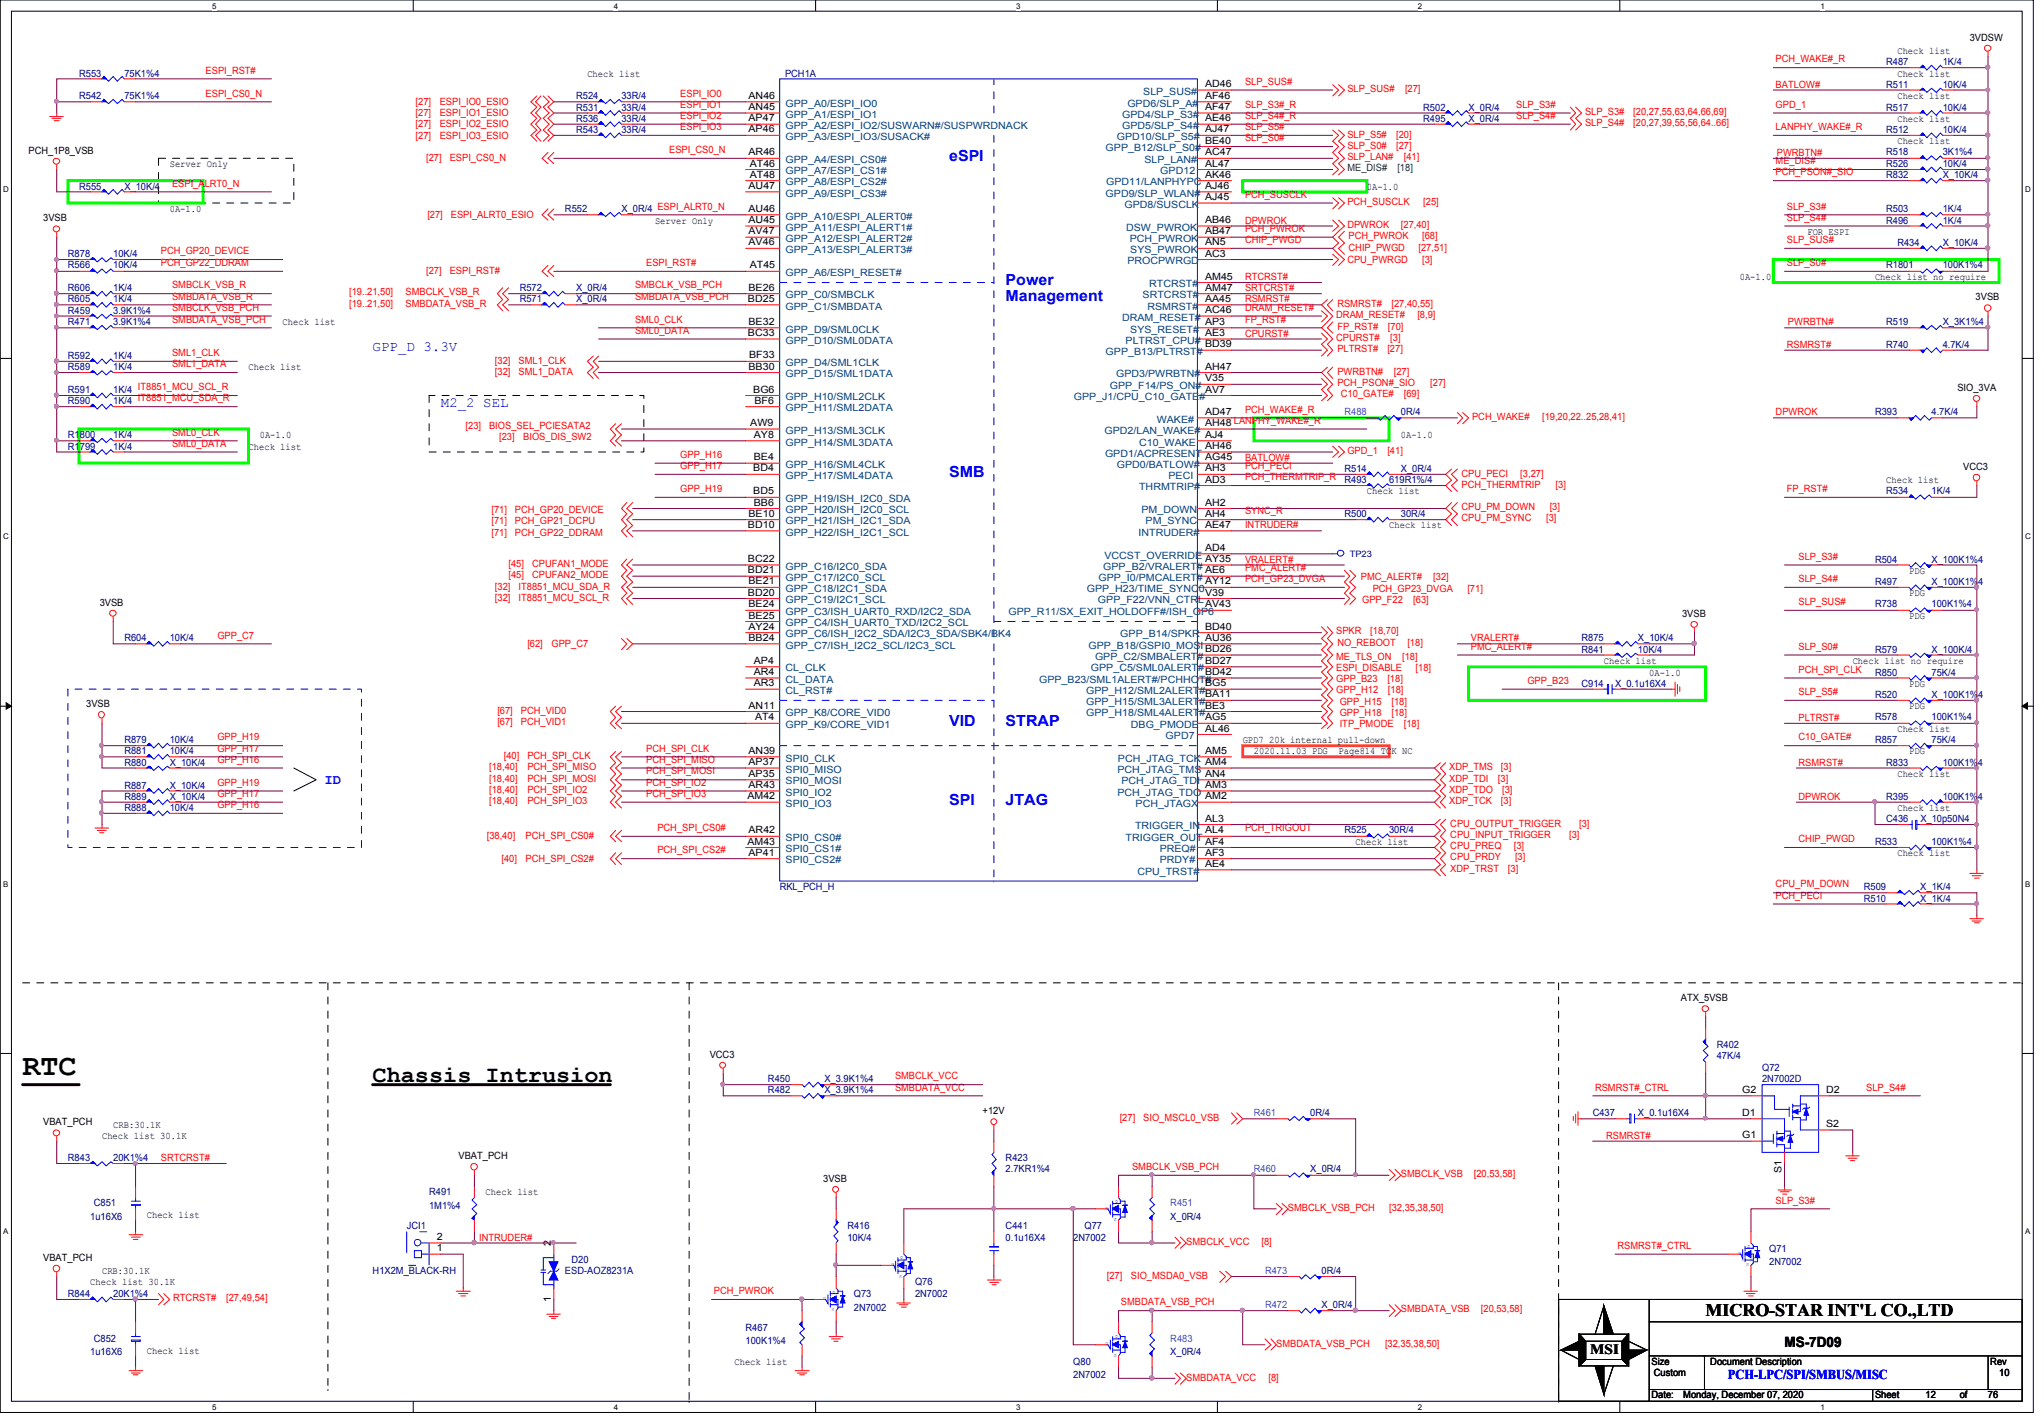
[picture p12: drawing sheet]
<svg xmlns="http://www.w3.org/2000/svg" width="294mm" height="204mm" viewBox="0 0 294 204" stroke-linecap="round" stroke-linejoin="round" font-family="sans-serif">
<defs><g id="words">
<text font-size="4.3" x="3.3" y="154.7">RTC</text>
<text font-size="3.4" x="53.6" y="155.7">Chassis Intrusion</text>
<text font-size="2.5" x="245.5" y="189.3">MICRO-STAR INT'L CO.,LTD</text>
<g font-size="2.2" fill="#00f">
<text x="136.6" y="23.1">eSPI</text>
<text x="144.7" y="41.1">Power</text>
<text x="144.7" y="43.3">Management</text>
<text x="136.6" y="68.7">SMB</text>
<text x="136.6" y="104.4">VID</text>
<text x="144.7" y="104.4">STRAP</text>
<text x="136.6" y="115.8">SPI</text>
<text x="144.7" y="115.8">JTAG</text>
</g>
<g font-size="2" fill="#00f">
<text x="53.6" y="50.5">GPP_D 3.3V</text>
<text x="63.5" y="58.6">M2_2 SEL</text>
<text x="46.7" y="112.9">ID</text>
</g>
<g font-size="2">
<text x="228.9" y="194.7">MSI</text>
<text x="256.8" y="193.7">MS-7D09</text>
</g>
<text font-size="1.9" fill="#00f" x="248.7" y="198.4">PCH-LPC/SPI/SMBUS/MISC</text>
<g font-size="1.4">
<text x="283.5" y="5.8">3VDSW</text>
<text x="84.5" y="11">Check list</text>
<text x="273.1" y="7.8">Check list</text>
<text x="273.1" y="11">Check list</text>
<text x="107.7" y="14.2">AN46</text>
<text x="107.7" y="15.8">AN45</text>
<text x="107.7" y="17.4">AP47</text>
<text x="173.4" y="12.5">AD46</text>
<text x="173.4" y="14.2">AF46</text>
<text x="173.4" y="15.8">AF47</text>
<text x="173.4" y="17.4">AE46</text>
<text x="273.1" y="14.2">Check list</text>
<text x="273.1" y="17.5">Check list</text>
<text x="4.1" y="22.1">PCH_1P8_VSB</text>
<text x="107.7" y="19">AP46</text>
<text x="107.7" y="22.4">AR46</text>
<text x="107.9" y="24">AT46</text>
<text x="173.4" y="19">AJ47</text>
<text x="173.4" y="20.7">BE40</text>
<text x="173.4" y="22.4">AC47</text>
<text x="173.4" y="24">AL47</text>
<text x="273.1" y="20.7">Check list</text>
<text x="24.4" y="24">Server Only</text>
<text x="107.7" y="27.2">AU47</text>
<text x="107.9" y="25.6">AT48</text>
<text x="173.4" y="25.6">AK46</text>
<text x="173.4" y="27.2">AJ46</text>
<text x="173.4" y="28.8">AJ45</text>
<text x="196.7" y="27.3">0A-1.0</text>
<text x="6.2" y="31.8">3VSB</text>
<text x="24.4" y="30.5">0A-1.0</text>
<text x="94.3" y="32.2">Server Only</text>
<text x="107.7" y="30.5">AU46</text>
<text x="107.7" y="32.1">AU45</text>
<text x="107.7" y="33.7">AV47</text>
<text x="107.7" y="35.3">AV46</text>
<text x="173.4" y="35.3">AN5</text>
<text x="173.4" y="32.1">AB46</text>
<text x="173.4" y="33.7">AB47</text>
<text x="260.1" y="33.8">FOR ESPI</text>
<text x="107.7" y="41.8">BE26</text>
<text x="107.9" y="38.6">AT45</text>
<text x="173.4" y="36.9">AC3</text>
<text x="173.4" y="41.8">AM47</text>
<text x="173.4" y="40.2">AM45</text>
<text x="250.4" y="40.3">0A-1.0</text>
<text x="269.9" y="40.3">Check list no require</text>
<text x="40.7" y="46.7">Check list</text>
<text x="107.7" y="43.4">BD25</text>
<text x="107.7" y="46.7">BE32</text>
<text x="173.4" y="46.7">AP3</text>
<text x="173.4" y="43.4">AA45</text>
<text x="173.4" y="45">AC46</text>
<text x="284.3" y="43.2">3VSB</text>
<text x="35.8" y="53.3">Check list</text>
<text x="107.7" y="48.3">BC33</text>
<text x="107.7" y="53.2">BB30</text>
<text x="107.8" y="51.6">BF33</text>
<text x="173.4" y="48.3">AE3</text>
<text x="173.4" y="50">BD39</text>
<text x="173.4" y="53.2">AH47</text>
<text x="108.4" y="56.5">BG6</text>
<text x="108.6" y="58.1">BF6</text>
<text x="173.4" y="56.5">AV7</text>
<text x="173.4" y="54.9">V35</text>
<text x="173.4" y="59.7">AD47</text>
<text x="281.7" y="56.2">SIO_3VA</text>
<text x="35.8" y="64.7">Check list</text>
<text x="37.4" y="63">0A-1.0</text>
<text x="108" y="61.3">AW9</text>
<text x="108.5" y="63">AY8</text>
<text x="173.4" y="61.3">AH48 LANPHY_WAKE#_R</text>
<text x="173.4" y="64.6">AH46</text>
<text x="173.4" y="63">AJ4</text>
<text x="201.6" y="63">0A-1.0</text>
<text x="108.4" y="67.8">BD4</text>
<text x="108.4" y="71.1">BD5</text>
<text x="108.5" y="66.2">BE4</text>
<text x="173.4" y="66.2">AG45</text>
<text x="173.4" y="69.4">AD3</text>
<text x="173.4" y="67.8">AH3</text>
<text x="196.7" y="71.1">Check list</text>
<text x="271.5" y="69.5">Check list</text>
<text x="282.6" y="67.6">VCC3</text>
<text x="107.7" y="75.9">BD10</text>
<text x="107.7" y="74.3">BE10</text>
<text x="108.5" y="72.7">BB6</text>
<text x="173.4" y="74.3">AH4</text>
<text x="173.4" y="75.9">AE47</text>
<text x="173.4" y="72.7">AH2</text>
<text x="199.9" y="76">Check list</text>
<text x="107.7" y="80.9">BC22</text>
<text x="107.7" y="82.5">BD21</text>
<text x="173.4" y="79.2">AD4</text>
<text x="173.4" y="82.5">AE6</text>
<text x="173.4" y="80.9">AY35</text>
<text x="274.8" y="82.5">PDG</text>
<text x="14.3" y="87.1">3VSB</text>
<text x="107.7" y="85.7">BD20</text>
<text x="107.7" y="84.1">BE21</text>
<text x="107.7" y="87.4">BE24</text>
<text x="107.7" y="89">BE25</text>
<text x="173.4" y="87.4">AV43</text>
<text x="173.4" y="84.1">AY12</text>
<text x="173.4" y="85.7">V39</text>
<text x="242.1" y="88.7">3VSB</text>
<text x="274.8" y="85.8">PDG</text>
<text x="274.8" y="89.1">PDG</text>
<text x="107.7" y="90.6">AY24</text>
<text x="107.7" y="92.2">BB24</text>
<text x="108.5" y="95.5">AP4</text>
<text x="173.4" y="92.2">AU36</text>
<text x="173.4" y="93.8">BD26</text>
<text x="173.4" y="95.5">BD27</text>
<text x="173.4" y="90.6">BD40</text>
<text x="230.8" y="95.5">Check list</text>
<text x="266.7" y="95.5">Check list no require</text>
<text x="12.4" y="101.7">3VSB</text>
<text x="107.7" y="101.9">AN11</text>
<text x="108.5" y="97.1">AR4</text>
<text x="108.5" y="98.7">AR3</text>
<text x="173.4" y="97.1">BD42</text>
<text x="173.4" y="98.7">BG5</text>
<text x="173.4" y="100.3">BA11</text>
<text x="173.4" y="101.9">BE3</text>
<text x="237.4" y="97.2">0A-1.0</text>
<text x="274.8" y="98.8">PDG</text>
<text x="108.7" y="103.6">AT4</text>
<text x="173.4" y="105.2">AL46</text>
<text x="173.4" y="103.6">AG5</text>
<text x="178.9" y="106.9">GPD7 20k internal pull-down</text>
<text x="273.1" y="105.3">Check list</text>
<text x="274.8" y="102">PDG</text>
<text x="107.7" y="108.5">AN39</text>
<text x="107.7" y="110.1">AP37</text>
<text x="107.7" y="111.8">AP35</text>
<text x="107.7" y="113.4">AR43</text>
<text x="173.4" y="108.5">AM5</text>
<text x="173.4" y="110.1">AM4</text>
<text x="173.4" y="111.8">AN4</text>
<text x="173.4" y="113.4">AM3</text>
<text x="180.5" y="108.5">2020.11.03 PDG</text>
<text x="192.7" y="108.5">Page814 TCK NC</text>
<text x="273.1" y="111.8">Check list</text>
<text x="274.8" y="108.5">PDG</text>
<text x="107.6" y="115">AM42</text>
<text x="107.7" y="119.9">AR42</text>
<text x="173.4" y="115">AM2</text>
<text x="173.4" y="118.2">AL3</text>
<text x="173.4" y="119.9">AL4</text>
<text x="273.1" y="116.7">Check list</text>
<text x="107.6" y="121.5">AM43</text>
<text x="107.7" y="123.1">AP41</text>
<text x="173.4" y="124.7">AE4</text>
<text x="173.4" y="121.5">AF4</text>
<text x="173.4" y="123.1">AF3</text>
<text x="195.1" y="121.6">Check list</text>
<text x="273.1" y="123.2">Check list</text>
<text x="241.9" y="144">ATX_5VSB</text>
<text x="102.1" y="152.1">VCC3</text>
<text x="6.2" y="161.9">VBAT_PCH</text>
<text x="141.4" y="160.3">+12V</text>
<text x="250.7" y="157.2">G2</text>
<text x="250.7" y="160.5">D1</text>
<text x="262.8" y="157.2">D2</text>
<text x="14.7" y="163.8">Check list 30.1K</text>
<text x="16.3" y="162.2">CRB:30.1K</text>
<text x="66" y="166.7">VBAT_PCH</text>
<text x="250.7" y="163.7">G1</text>
<text x="262.8" y="162.1">S2</text>
<text x="69.9" y="172">Check list</text>
<text x="118.5" y="170">3VSB</text>
<text x="256.4" y="168.7" transform="rotate(-90 256.4 168.7)">S1</text>
<text x="21.1" y="175.2">Check list</text>
<text x="62.9" y="178.4">2</text>
<text x="79.3" y="179.3" transform="rotate(-90 79.3 179.3)">2</text>
<text x="6.2" y="181.4">VBAT_PCH</text>
<text x="13" y="184.9">Check list 30.1K</text>
<text x="14.7" y="183.3">CRB:30.1K</text>
<text x="62.9" y="180">1</text>
<text x="79.3" y="187.3" transform="rotate(-90 79.3 187.3)">1</text>
<text x="21.1" y="194.7">Check list</text>
<text x="105.7" y="196.3">Check list</text>
<text x="237.7" y="196.3">Size</text>
<text x="238" y="198">Custom</text>
<text x="246.2" y="196.3">Document Description</text>
<text x="286.5" y="196.3">Rev</text>
<text x="287.7" y="198">10</text>
<text x="237.7" y="201.2">Date:</text>
<text x="242.3" y="201.2">Monday, December 07, 2020</text>
<text x="269.9" y="201.2">Sheet</text>
<text x="277.2" y="201.2">12</text>
<text x="282.1" y="201.2">of</text>
<text x="286.1" y="201.2">76</text>
</g>
<g font-size="1.4" fill="#000080">
<text x="11.4" y="11">R553</text>
<text x="17.9" y="11">75K1%4</text>
<text x="113" y="11">PCH1A</text>
<text x="271.5" y="9.4">R487</text>
<text x="279.6" y="9.4">1K/4</text>
<text x="11.4" y="14.2">R542</text>
<text x="17.9" y="14.2">75K1%4</text>
<text x="82.9" y="17.5">R536</text>
<text x="82.9" y="14.2">R524</text>
<text x="82.9" y="15.9">R531</text>
<text x="89.4" y="17.5">33R/4</text>
<text x="89.4" y="14.2">33R/4</text>
<text x="89.4" y="15.9">33R/4</text>
<text x="204.8" y="17.5">R495</text>
<text x="204.8" y="15.9">R502</text>
<text x="211.4" y="17.5">X_0R/4</text>
<text x="211.4" y="15.9">X_0R/4</text>
<text x="271.5" y="15.9">R517</text>
<text x="271.5" y="12.6">R511</text>
<text x="279.6" y="15.9">10K/4</text>
<text x="279.6" y="12.6">10K/4</text>
<text x="82.9" y="19.1">R543</text>
<text x="89.4" y="19.1">33R/4</text>
<text x="271.5" y="22.4">R518</text>
<text x="271.5" y="19.1">R512</text>
<text x="279.6" y="22.4">3K1%4</text>
<text x="279.6" y="19.1">10K/4</text>
<text x="11.4" y="27.3">R555</text>
<text x="17.9" y="27.3">X_10K/4</text>
<text x="271.5" y="24">R526</text>
<text x="271.5" y="25.7">R832</text>
<text x="279.6" y="24">10K/4</text>
<text x="279.6" y="25.7">X_10K/4</text>
<text x="81.3" y="30.5">R552</text>
<text x="89.4" y="30.5">X_0R/4 ESPI_ALRT0_N</text>
<text x="271.5" y="32.2">R496</text>
<text x="271.5" y="30.5">R503</text>
<text x="273.1" y="35.4">R434</text>
<text x="279.6" y="32.2">1K/4</text>
<text x="279.6" y="30.5">1K/4</text>
<text x="279.6" y="35.4">X_10K/4</text>
<text x="9.8" y="38.6">R566</text>
<text x="9.8" y="41.9">R606</text>
<text x="9.8" y="37">R878</text>
<text x="16.3" y="38.6">10K/4</text>
<text x="16.3" y="41.9">1K/4</text>
<text x="16.3" y="37">10K/4</text>
<text x="74.8" y="41.9">R572</text>
<text x="82.9" y="41.9">X_0R/4</text>
<text x="271.5" y="38.6">R1801</text>
<text x="279.6" y="38.6">100K1%4</text>
<text x="9.8" y="43.5">R605</text>
<text x="9.8" y="46.7">R471</text>
<text x="9.8" y="45.1">R459</text>
<text x="16.3" y="43.5">1K/4</text>
<text x="16.3" y="46.7">3.9K1%4</text>
<text x="16.3" y="45.1">3.9K1%4</text>
<text x="74.8" y="43.5">R571</text>
<text x="82.9" y="43.5">X_0R/4</text>
<text x="271.5" y="46.7">R519</text>
<text x="279.6" y="46.7">X_3K1%4</text>
<text x="9.8" y="53.3">R589</text>
<text x="9.8" y="51.6">R592</text>
<text x="16.3" y="53.3">1K/4</text>
<text x="16.3" y="51.6">1K/4</text>
<text x="271.5" y="50">R740</text>
<text x="279.6" y="50">4.7K/4</text>
<text x="9.8" y="58.2">R590</text>
<text x="9.8" y="56.6">R591</text>
<text x="16.3" y="58.2">1K/4</text>
<text x="16.3" y="56.6">1K/4</text>
<text x="201.6" y="59.8">0R/4</text>
<text x="269.9" y="59.8">R393</text>
<text x="278" y="59.8">4.7K/4</text>
<text x="9.8" y="64.7">R1799</text>
<text x="9.8" y="63">R1800</text>
<text x="16.3" y="64.7">1K/4</text>
<text x="16.3" y="63">1K/4</text>
<text x="193.5" y="69.5">R493</text>
<text x="193.5" y="67.9">R514</text>
<text x="199.9" y="69.5">619R1%/4</text>
<text x="201.6" y="67.9">X_0R/4</text>
<text x="271.5" y="71.1">R534</text>
<text x="278" y="71.1">1K/4</text>
<text x="193.5" y="74.4">R500</text>
<text x="201.6" y="74.4">30R/4</text>
<text x="269.9" y="80.9">R504</text>
<text x="278" y="80.9">X_100K1%4</text>
<text x="269.9" y="87.4">R738</text>
<text x="269.9" y="84.2">R497</text>
<text x="278" y="87.4">100K1%4</text>
<text x="278" y="84.2">X_100K1%4</text>
<text x="17.9" y="92.3">R604</text>
<text x="24.4" y="92.3">10K/4</text>
<text x="227.6" y="93.9">R841</text>
<text x="227.6" y="92.3">R875</text>
<text x="235.7" y="93.9">10K/4</text>
<text x="235.7" y="92.3">X_10K/4</text>
<text x="269.9" y="93.9">R579</text>
<text x="278" y="93.9">X_100K/4</text>
<text x="227.6" y="98.8">C914</text>
<text x="232.4" y="98.8">X_0.1u16X4</text>
<text x="269.9" y="97.2">R850</text>
<text x="269.9" y="100.4">R520</text>
<text x="278" y="97.2">75K/4</text>
<text x="278" y="100.4">X_100K1%4</text>
<text x="17.9" y="106.9">R879</text>
<text x="24.4" y="106.9">10K/4</text>
<text x="269.9" y="103.6">R578</text>
<text x="269.9" y="106.9">R857</text>
<text x="278" y="103.6">100K1%4</text>
<text x="278" y="106.9">75K/4</text>
<text x="17.9" y="110.2">R880</text>
<text x="17.9" y="108.5">R881</text>
<text x="17.9" y="113.5">R887</text>
<text x="24.4" y="110.2">X_10K/4</text>
<text x="24.4" y="108.5">10K/4</text>
<text x="24.4" y="113.5">X_10K/4</text>
<text x="271.5" y="110.2">R833</text>
<text x="279.6" y="110.2">100K1%4</text>
<text x="17.9" y="115.1">R889</text>
<text x="17.9" y="116.7">R888</text>
<text x="24.4" y="115.1">X_10K/4</text>
<text x="24.4" y="116.7">10K/4</text>
<text x="193.5" y="119.9">R525</text>
<text x="199.9" y="119.9">30R/4</text>
<text x="271.5" y="115.1">R395</text>
<text x="271.5" y="118.3">C436</text>
<text x="276.4" y="118.3">X_10p50N4</text>
<text x="279.6" y="115.1">100K1%4</text>
<text x="269.9" y="121.6">R533</text>
<text x="278" y="121.6">100K1%4</text>
<text x="112.2" y="128">RKL_PCH_H</text>
<text x="268.3" y="129.7">R510</text>
<text x="268.3" y="128">R509</text>
<text x="276.4" y="129.7">X_1K/4</text>
<text x="276.4" y="128">X_1K/4</text>
<text x="110.5" y="155.7">R450</text>
<text x="118.7" y="155.7">X_3.9K1%4</text>
<text x="247.1" y="150.8">R402</text>
<text x="247.1" y="152.4">47K/4</text>
<text x="253.6" y="154.1">Q72</text>
<text x="253.6" y="155.7">2N7002D</text>
<text x="110.5" y="157.3">R482</text>
<text x="118.7" y="157.3">X_3.9K1%4</text>
<text x="188.6" y="160.5">0R/4</text>
<text x="229.2" y="160.5">C437</text>
<text x="235.8" y="160.5">X_0.1u16X4</text>
<text x="9.8" y="167">R843</text>
<text x="16.3" y="167">20K1%4</text>
<text x="144.7" y="167">R423</text>
<text x="13.5" y="173.6">C851</text>
<text x="61.8" y="172">R491</text>
<text x="61.8" y="173.9">1M1%4</text>
<text x="144.7" y="168.7">2.7KR1%4</text>
<text x="188.6" y="168.7">X_0R/4</text>
<text x="13" y="175.5">1u16X6</text>
<text x="58.5" y="176.8">JCI1</text>
<text x="122" y="176.8">R416</text>
<text x="122" y="178.5">10K/4</text>
<text x="144.7" y="176.8">C441</text>
<text x="144.7" y="178.5">0.1u16X4</text>
<text x="154.5" y="178.5">2N7002</text>
<text x="156.1" y="176.8">Q77</text>
<text x="168.4" y="175.5">X_0R/4</text>
<text x="53.6" y="183.3">H1X2M_BLACK-RH</text>
<text x="81.3" y="183.3">ESD-AOZ8231A</text>
<text x="82.3" y="181.7">D20</text>
<text x="131.7" y="184.9">Q76</text>
<text x="190.2" y="183.3">0R/4</text>
<text x="254.6" y="180.1">Q71</text>
<text x="254.6" y="182">2N7002</text>
<text x="9.8" y="186.6">R844</text>
<text x="16.3" y="186.6">20K1%4</text>
<text x="107.3" y="191.4">R467</text>
<text x="122.9" y="186.6">Q73</text>
<text x="122.9" y="188.6">2N7002</text>
<text x="131.7" y="186.6">2N7002</text>
<text x="190.2" y="188.2">X_0R/4</text>
<text x="13" y="195">1u16X6</text>
<text x="13.5" y="193">C852</text>
<text x="107.3" y="193.4">100K1%4</text>
<text x="154.5" y="196.3">Q80</text>
<text x="168.4" y="195">X_0R/4</text>
<text x="154.5" y="198.3">2N7002</text>
</g>
<g font-size="1.4" fill="#f00">
<text x="29.6" y="10.6">ESPI_RST#</text>
<text x="255.6" y="9">PCH_WAKE#_R</text>
<text x="29.6" y="13.9">ESPI_CS0_N</text>
<text x="59.8" y="16.7">[27]</text>
<text x="59.8" y="15.1">[27]</text>
<text x="63.3" y="16.7">ESPI_IO1_ESIO</text>
<text x="63.3" y="15.1">ESPI_IO0_ESIO</text>
<text x="97.9" y="13.9">ESPI_IO0</text>
<text x="97.9" y="15.5">ESPI_IO1</text>
<text x="97.9" y="17.1">ESPI_IO2</text>
<text x="179.2" y="12.2">SLP_SUS#</text>
<text x="179.2" y="17.1">SLP_S4#_R</text>
<text x="179.2" y="15.5">SLP_S3#_R</text>
<text x="193.9" y="13.3">SLP_SUS#</text>
<text x="202.2" y="13.3">[27]</text>
<text x="218.2" y="15.5">SLP_S3#</text>
<text x="218.2" y="17.1">SLP_S4#</text>
<text x="228.1" y="16.5">SLP_S3#</text>
<text x="235.1" y="16.5">[20,27,55,63,64,66,69]</text>
<text x="255.6" y="12.6">BATLOW#</text>
<text x="255.6" y="15.5">GPD_1</text>
<text x="59.8" y="18.3">[27]</text>
<text x="59.8" y="20">[27]</text>
<text x="61.3" y="23.2">[27]</text>
<text x="63.3" y="18.3">ESPI_IO2_ESIO</text>
<text x="63.3" y="20">ESPI_IO3_ESIO</text>
<text x="64.7" y="23.2">ESPI_CS0_N</text>
<text x="96.3" y="22">ESPI_CS0_N</text>
<text x="97.9" y="18.7">ESPI_IO3</text>
<text x="179.2" y="18.7">SLP_S5#</text>
<text x="179.2" y="20.3">SLP_S0#</text>
<text x="193.9" y="21.4">SLP_S0#</text>
<text x="193.9" y="19.8">SLP_S5#</text>
<text x="193.9" y="23">SLP_LAN#</text>
<text x="201" y="21.4">[27]</text>
<text x="201" y="19.8">[20]</text>
<text x="202.1" y="23">[41]</text>
<text x="228.1" y="18.1">SLP_S4#</text>
<text x="235.1" y="18.1">[20,27,39,55,56,64..66]</text>
<text x="255.6" y="23.6">ME_DIS#</text>
<text x="255.6" y="18.7">LANPHY_WAKE#_R</text>
<text x="255.7" y="22.4">PWRBTN#</text>
<text x="24.8" y="26.8">ESPI_ALRT0_N</text>
<text x="179.2" y="28.4">PCH_SUSCLK</text>
<text x="193.9" y="29.5">PCH_SUSCLK</text>
<text x="204.8" y="29.5">[25]</text>
<text x="255.6" y="25.2">PCH_PSON#_SIO</text>
<text x="61.5" y="31.3">[27]</text>
<text x="64.9" y="31.3">ESPI_ALRT0_ESIO</text>
<text x="179.2" y="32.2">DPWROK</text>
<text x="179.2" y="33.4">PCH_PWROK</text>
<text x="179.2" y="35">CHIP_PWGD</text>
<text x="193.9" y="32.8">DPWROK</text>
<text x="194.1" y="34.4">PCH_PWROK</text>
<text x="201.6" y="32.8">[27,40]</text>
<text x="204.7" y="34.4">[68]</text>
<text x="257.2" y="31.7">SLP_S4#</text>
<text x="257.2" y="30.1">SLP_S3#</text>
<text x="257.2" y="35">SLP_SUS#</text>
<text x="23.2" y="36.6">PCH_GP20_DEVICE</text>
<text x="23.2" y="38.3">PCH_GP22_DDRAM</text>
<text x="24.8" y="41.5">SMBCLK_VSB_R</text>
<text x="61.3" y="39.5">[27]</text>
<text x="64.7" y="39.5">ESPI_RST#</text>
<text x="91.4" y="41.5">SMBCLK_VSB_PCH</text>
<text x="93" y="38.3">ESPI_RST#</text>
<text x="179.2" y="40.3">RTCRST#</text>
<text x="179.2" y="41.9">SRTCRST#</text>
<text x="193.9" y="37.8">CPU_PWRGD</text>
<text x="194.1" y="36.1">CHIP_PWGD</text>
<text x="204.2" y="36.1">[27,51]</text>
<text x="204.7" y="37.8">[3]</text>
<text x="257.2" y="38.3">SLP_S0#</text>
<text x="24.8" y="43.1">SMBDATA_VSB_R</text>
<text x="24.8" y="44.7">SMBCLK_VSB_PCH</text>
<text x="24.8" y="46.4">SMBDATA_VSB_PCH</text>
<text x="50.2" y="42.5">[19..21,50]</text>
<text x="50.2" y="44.2">[19..21,50]</text>
<text x="58.4" y="42.5">SMBCLK_VSB_R</text>
<text x="58.4" y="44.2">SMBDATA_VSB_R</text>
<text x="91.4" y="43.1">SMBDATA_VSB_PCH</text>
<text x="91.4" y="46.4">SML0_CLK</text>
<text x="179.2" y="43.5">RSMRST#</text>
<text x="179.2" y="44.7">DRAM_RESET#</text>
<text x="179.2" y="46.4">FP_RST#</text>
<text x="192.3" y="45.8">DRAM_RESET#</text>
<text x="192.5" y="47.4">FP_RST#</text>
<text x="192.5" y="44.2">RSMRST#</text>
<text x="199.8" y="47.4">[70]</text>
<text x="200.3" y="44.2">[27,40,55]</text>
<text x="204" y="45.8">[8,9]</text>
<text x="257.3" y="46.8">PWRBTN#</text>
<text x="24.8" y="51.2">SML1_CLK</text>
<text x="24.8" y="52.8">SML1_DATA</text>
<text x="71.2" y="52.3">[32]</text>
<text x="71.2" y="53.9">[32]</text>
<text x="74.6" y="52.3">SML1_CLK</text>
<text x="74.6" y="53.9">SML1_DATA</text>
<text x="91.4" y="48">SML0_DATA</text>
<text x="179.2" y="48.4">CPURST#</text>
<text x="192.3" y="49">CPURST#</text>
<text x="192.5" y="53.9">PWRBTN#</text>
<text x="192.5" y="50.6">PLTRST#</text>
<text x="199.7" y="50.6">[27]</text>
<text x="200.1" y="49">[3]</text>
<text x="200.6" y="53.9">[27]</text>
<text x="257.2" y="50">RSMRST#</text>
<text x="19.9" y="56.1">IT8851_MCU_SCL_R</text>
<text x="19.9" y="57.7">IT8851_MCU_SDA_R</text>
<text x="179.2" y="59.4">PCH_WAKE#_R</text>
<text x="192.5" y="55.5">PCH_PSON#_SIO</text>
<text x="193" y="57.1">C10_GATE#</text>
<text x="202.1" y="57.1">[69]</text>
<text x="205.9" y="55.5">[27]</text>
<text x="255.6" y="59.8">DPWROK</text>
<text x="24.8" y="62.7">SML0_CLK</text>
<text x="24.8" y="64.3">SML0_DATA</text>
<text x="67" y="61.7">[23]</text>
<text x="70.4" y="61.7">BIOS_SEL_PCIESATA2</text>
<text x="71.8" y="63.3">[23]</text>
<text x="75.3" y="63.3">BIOS_DIS_SW2</text>
<text x="97.9" y="65.9">GPP_H16</text>
<text x="193.9" y="65.3">GPD_1</text>
<text x="199.7" y="65.3">[41]</text>
<text x="211.9" y="60.5">PCH_WAKE#</text>
<text x="221.9" y="60.5">[19,20,22..25,28,41]</text>
<text x="97.9" y="67.5">GPP_H17</text>
<text x="97.9" y="70.8">GPP_H19</text>
<text x="179.2" y="66.3">BATLOW#</text>
<text x="179.2" y="67.5">PCH_PECI</text>
<text x="179.2" y="69.1">PCH_THERMTRIP_R</text>
<text x="210.4" y="70.2">PCH_THERMTRIP</text>
<text x="210.4" y="68.6">CPU_PECI</text>
<text x="218.8" y="68.6">[3,27]</text>
<text x="223.9" y="70.2">[3]</text>
<text x="257.2" y="70.8">FP_RST#</text>
<text x="70.7" y="73.7">[71]</text>
<text x="70.7" y="75.4">[71]</text>
<text x="70.7" y="77">[71]</text>
<text x="74.1" y="73.7">PCH_GP20_DEVICE</text>
<text x="74.1" y="75.4">PCH_GP21_DCPU</text>
<text x="74.1" y="77">PCH_GP22_DDRAM</text>
<text x="179.2" y="76">INTRUDER#</text>
<text x="179.2" y="74">SYNC_R</text>
<text x="210.4" y="73.4">CPU_PM_DOWN</text>
<text x="210.4" y="75">CPU_PM_SYNC</text>
<text x="222.5" y="75">[3]</text>
<text x="223" y="73.4">[3]</text>
<text x="73.2" y="81.5">[45]</text>
<text x="73.2" y="83.1">[45]</text>
<text x="76.6" y="81.5">CPUFAN1_MODE</text>
<text x="76.6" y="83.1">CPUFAN2_MODE</text>
<text x="179.2" y="80.9">VRALERT#</text>
<text x="179.2" y="82.1">PMC_ALERT#</text>
<text x="179.2" y="83.7">PCH_GP23_DVGA</text>
<text x="195.9" y="83.5">PMC_ALERT#</text>
<text x="206.3" y="83.5">[32]</text>
<text x="258.9" y="80.5">SLP_S3#</text>
<text x="258.9" y="83.7">SLP_S4#</text>
<text x="71.2" y="84.8">[32]</text>
<text x="71.2" y="86.4">[32]</text>
<text x="74.6" y="84.8">IT8851_MCU_SDA_R</text>
<text x="74.6" y="86.4">IT8851_MCU_SCL_R</text>
<text x="196" y="86.8">GPP_F22</text>
<text x="197.6" y="85.2">PCH_GP23_DVGA</text>
<text x="203.4" y="86.8">[63]</text>
<text x="211.2" y="85.2">[71]</text>
<text x="258.9" y="87">SLP_SUS#</text>
<text x="31.3" y="91.9">GPP_C7</text>
<text x="75.9" y="93.1">[62]</text>
<text x="79.4" y="93.1">GPP_C7</text>
<text x="192.3" y="91.3">SPKR</text>
<text x="192.3" y="94.9">ME_TLS_ON</text>
<text x="192.5" y="93">NO_REBOOT</text>
<text x="197.2" y="91.3">[18,70]</text>
<text x="201.8" y="94.9">[18]</text>
<text x="202.6" y="93">[18]</text>
<text x="211.7" y="92.3">VRALERT#</text>
<text x="211.7" y="93.5">PMC_ALERT#</text>
<text x="258.9" y="93.5">SLP_S0#</text>
<text x="192.3" y="96.5">ESPI_DISABLE</text>
<text x="192.3" y="98.1">GPP_B23</text>
<text x="192.3" y="99.7">GPP_H12</text>
<text x="192.8" y="101.4">GPP_H15</text>
<text x="199.7" y="98.1">[18]</text>
<text x="199.8" y="99.7">[18]</text>
<text x="200.3" y="101.4">[18]</text>
<text x="203.7" y="96.5">[18]</text>
<text x="219.8" y="98.4">GPP_B23</text>
<text x="258.9" y="96.8">PCH_SPI_CLK</text>
<text x="258.9" y="100">SLP_S5#</text>
<text x="31.3" y="106.5">GPP_H19</text>
<text x="71.6" y="102.7">[67]</text>
<text x="71.6" y="104.3">[67]</text>
<text x="75" y="102.7">PCH_VID0</text>
<text x="75" y="104.3">PCH_VID1</text>
<text x="192.8" y="103">GPP_H18</text>
<text x="192.8" y="104.6">ITP_PMODE</text>
<text x="200.3" y="103">[18]</text>
<text x="202.1" y="104.6">[18]</text>
<text x="258.9" y="103.7">PLTRST#</text>
<text x="258.9" y="106.5">C10_GATE#</text>
<text x="31.3" y="109.7">GPP_H16</text>
<text x="31.3" y="108.1">GPP_H17</text>
<text x="31.3" y="113">GPP_H19</text>
<text x="70.4" y="112.4">[18,40]</text>
<text x="70.4" y="110.8">[18,40]</text>
<text x="72.5" y="109.2">[40]</text>
<text x="75.9" y="112.4">PCH_SPI_MOSI</text>
<text x="75.9" y="110.8">PCH_SPI_MISO</text>
<text x="75.9" y="109.2">PCH_SPI_CLK</text>
<text x="93" y="113">PCH_SPI_IO2</text>
<text x="93" y="111.4">PCH_SPI_MOSI</text>
<text x="93" y="109.7">PCH_SPI_MISO</text>
<text x="93" y="108.1">PCH_SPI_CLK</text>
<text x="208.6" y="110.8">XDP_TMS</text>
<text x="208.6" y="112.4">XDP_TDI</text>
<text x="215.6" y="112.4">[3]</text>
<text x="216" y="110.8">[3]</text>
<text x="258.9" y="110.2">RSMRST#</text>
<text x="31.3" y="114.6">GPP_H17</text>
<text x="31.3" y="116.2">GPP_H16</text>
<text x="70.4" y="114">[18,40]</text>
<text x="70.4" y="115.7">[18,40]</text>
<text x="75.9" y="114">PCH_SPI_IO2</text>
<text x="75.9" y="115.7">PCH_SPI_IO3</text>
<text x="93" y="114.6">PCH_SPI_IO3</text>
<text x="94.6" y="119.5">PCH_SPI_CS0#</text>
<text x="179.2" y="119.5">PCH_TRIGOUT</text>
<text x="208.6" y="115.7">XDP_TCK</text>
<text x="208.6" y="114">XDP_TDO</text>
<text x="208.7" y="119">CPU_OUTPUT_TRIGGER</text>
<text x="216" y="115.7">[3]</text>
<text x="216.2" y="114">[3]</text>
<text x="227.3" y="119">[3]</text>
<text x="258.9" y="115.1">DPWROK</text>
<text x="70.1" y="120.7">[38,40]</text>
<text x="72.2" y="124">[40]</text>
<text x="75.6" y="120.7">PCH_SPI_CS0#</text>
<text x="75.6" y="124">PCH_SPI_CS2#</text>
<text x="94.6" y="122.8">PCH_SPI_CS2#</text>
<text x="208.7" y="122.2">CPU_PREQ</text>
<text x="208.7" y="123.8">CPU_PRDY</text>
<text x="208.7" y="120.6">CPU_INPUT_TRIGGER</text>
<text x="208.7" y="125.5">XDP_TRST</text>
<text x="217" y="125.5">[3]</text>
<text x="217.9" y="122.2">[3]</text>
<text x="218.1" y="123.8">[3]</text>
<text x="225.8" y="120.6">[3]</text>
<text x="258.9" y="121.2">CHIP_PWGD</text>
<text x="255.6" y="129.3">PCH_PECI</text>
<text x="255.6" y="127.7">CPU_PM_DOWN</text>
<text x="128.8" y="155.3">SMBCLK_VCC</text>
<text x="128.8" y="156.9">SMBDATA_VCC</text>
<text x="161.2" y="161.2">[27]</text>
<text x="164.5" y="161.2">SIO_MSCL0_VSB</text>
<text x="229.6" y="156.9">RSMRST#_CTRL</text>
<text x="268.6" y="156.9">SLP_S4#</text>
<text x="23.2" y="167">SRTCRST#</text>
<text x="231.2" y="163.8">RSMRST#</text>
<text x="162.9" y="168.3">SMBCLK_VSB_PCH</text>
<text x="201.6" y="169.3">SMBCLK_VSB</text>
<text x="212.1" y="169.3">[20,53,58]</text>
<text x="255.6" y="173.1">SLP_S3#</text>
<text x="69" y="178.5">INTRUDER#</text>
<text x="170.7" y="179.1">SMBCLK_VCC</text>
<text x="181.6" y="179.1">[8]</text>
<text x="185.4" y="174.2">SMBCLK_VSB_PCH</text>
<text x="199.9" y="174.2">[32,35,38,50]</text>
<text x="232.8" y="179.7">RSMRST#_CTRL</text>
<text x="159.3" y="184">[27]</text>
<text x="162.8" y="184">SIO_MSDA0_VSB</text>
<text x="24.9" y="187.2">RTCRST#</text>
<text x="32.6" y="187.2">[27,49,54]</text>
<text x="102.7" y="186.2">PCH_PWROK</text>
<text x="161.3" y="187.8">SMBDATA_VSB_PCH</text>
<text x="201.6" y="188.8">SMBDATA_VSB</text>
<text x="213.1" y="188.8">[20,53,58]</text>
<text x="183.7" y="193.7">SMBDATA_VSB_PCH</text>
<text x="199.3" y="193.7">[32,35,38,50]</text>
<text x="170.7" y="198.6">SMBDATA_VCC</text>
<text x="182.6" y="198.6">[8]</text>
</g>
<g font-size="1.4" fill="#004080">
<text x="113.1" y="15.3">GPP_A0/ESPI_IO0</text>
<text x="113.1" y="16.9">GPP_A1/ESPI_IO1</text>
<text x="161.5" y="16.9">GPD4/SLP_S3#</text>
<text x="162.3" y="15.3">GPD6/SLP_A#</text>
<text x="164.5" y="13.6">SLP_SUS#</text>
<text x="113.1" y="18.5">GPP_A2/ESPI_IO2/SUSWARN#/SUSPWRDNACK</text>
<text x="113.1" y="20.2">GPP_A3/ESPI_IO3/SUSACK#</text>
<text x="113.1" y="23.5">GPP_A4/ESPI_CS0#</text>
<text x="159.1" y="21.8">GPP_B12/SLP_S0#</text>
<text x="160.7" y="20.2">GPD10/SLP_S5#</text>
<text x="161.5" y="18.5">GPD5/SLP_S4#</text>
<text x="164.7" y="23.5">SLP_LAN#</text>
<text x="113.1" y="25.1">GPP_A7/ESPI_CS1#</text>
<text x="113.1" y="26.7">GPP_A8/ESPI_CS2#</text>
<text x="113.1" y="28.3">GPP_A9/ESPI_CS3#</text>
<text x="159.1" y="28.3">GPD9/SLP_WLAN#</text>
<text x="159.2" y="26.7">GPD11/LANPHYPC</text>
<text x="161.8" y="29.9">GPD8/SUSCLK</text>
<text x="167" y="25.1">GPD12</text>
<text x="113.1" y="31.6">GPP_A10/ESPI_ALERT0#</text>
<text x="113.1" y="33.2">GPP_A11/ESPI_ALERT1#</text>
<text x="113.1" y="34.8">GPP_A12/ESPI_ALERT2#</text>
<text x="162.1" y="33.2">DSW_PWROK</text>
<text x="162.6" y="34.8">PCH_PWROK</text>
<text x="113.1" y="36.4">GPP_A13/ESPI_ALERT3#</text>
<text x="113.1" y="39.7">GPP_A6/ESPI_RESET#</text>
<text x="162.3" y="38">PROCPWRGD</text>
<text x="162.7" y="36.4">SYS_PWROK</text>
<text x="165.4" y="41.3">RTCRST#</text>
<text x="113.1" y="42.9">GPP_C0/SMBCLK</text>
<text x="113.1" y="44.5">GPP_C1/SMBDATA</text>
<text x="113.1" y="47.8">GPP_D9/SML0CLK</text>
<text x="161.5" y="46.1">DRAM_RESET#</text>
<text x="162.7" y="47.8">SYS_RESET#</text>
<text x="164.5" y="42.9">SRTCRST#</text>
<text x="165.1" y="44.5">RSMRST#</text>
<text x="113.1" y="49.4">GPP_D10/SML0DATA</text>
<text x="113.1" y="52.7">GPP_D4/SML1CLK</text>
<text x="159.1" y="51.1">GPP_B13/PLTRST#</text>
<text x="162" y="49.4">PLTRST_CPU#</text>
<text x="113.1" y="54.3">GPP_D15/SML1DATA</text>
<text x="113.1" y="57.6">GPP_H10/SML2CLK</text>
<text x="113.1" y="59.2">GPP_H11/SML2DATA</text>
<text x="154.6" y="57.6">GPP_J1/CPU_C10_GATE#</text>
<text x="159.7" y="56">GPP_F14/PS_ON#</text>
<text x="160.7" y="54.3">GPD3/PWRBTN#</text>
<text x="113.1" y="62.4">GPP_H13/SML3CLK</text>
<text x="113.1" y="64.1">GPP_H14/SML3DATA</text>
<text x="159" y="62.4">GPD2/LAN_WAKE#</text>
<text x="159" y="65.7">GPD1/ACPRESENT</text>
<text x="164" y="64.1">C10_WAKE</text>
<text x="166.5" y="60.8">WAKE#</text>
<text x="113.1" y="67.3">GPP_H16/SML4CLK</text>
<text x="113.1" y="68.9">GPP_H17/SML4DATA</text>
<text x="160.7" y="67.3">GPD0/BATLOW#</text>
<text x="164" y="70.5">THRMTRIP#</text>
<text x="168.2" y="68.9">PECI</text>
<text x="113.1" y="72.2">GPP_H19/ISH_I2C0_SDA</text>
<text x="113.1" y="73.8">GPP_H20/ISH_I2C0_SCL</text>
<text x="113.1" y="75.4">GPP_H21/ISH_I2C1_SDA</text>
<text x="113.1" y="77">GPP_H22/ISH_I2C1_SCL</text>
<text x="163.9" y="77">INTRUDER#</text>
<text x="164.3" y="73.8">PM_DOWN</text>
<text x="164.9" y="75.4">PM_SYNC</text>
<text x="113.1" y="82">GPP_C16/I2C0_SDA</text>
<text x="113.1" y="83.6">GPP_C17/I2C0_SCL</text>
<text x="158.1" y="83.6">GPP_I0/PMCALERT#</text>
<text x="158.8" y="82">GPP_B2/VRALERT#</text>
<text x="159" y="80.3">VCCST_OVERRIDE</text>
<text x="113.1" y="85.2">GPP_C18/I2C1_SDA</text>
<text x="113.1" y="86.8">GPP_C19/I2C1_SCL</text>
<text x="113.1" y="88.5">GPP_C3/ISH_UART0_RXD/I2C2_SDA</text>
<text x="145.2" y="88.5">GPP_R11/SX_EXIT_HOLDOFF#/ISH_GP6</text>
<text x="156.4" y="85.2">GPP_H23/TIME_SYNC0</text>
<text x="158" y="86.8">GPP_F22/VNN_CTRL</text>
<text x="113.1" y="90.1">GPP_C4/ISH_UART0_TXD/I2C2_SCL</text>
<text x="113.1" y="91.7">GPP_C6/ISH_I2C2_SDA/I2C3_SDA/SBK4/BK4</text>
<text x="113.1" y="93.3">GPP_C7/ISH_I2C2_SCL/I2C3_SCL</text>
<text x="156.7" y="93.3">GPP_B18/GSPI0_MOSI</text>
<text x="157.6" y="94.9">GPP_C2/SMBALERT#</text>
<text x="161.2" y="91.7">GPP_B14/SPKR</text>
<text x="113.1" y="96.6">CL_CLK</text>
<text x="113.1" y="98.2">CL_DATA</text>
<text x="113.1" y="99.8">CL_RST#</text>
<text x="149.6" y="98.2">GPP_B23/SML1ALERT#/PCHHOT#</text>
<text x="156.3" y="99.8">GPP_H12/SML2ALERT#</text>
<text x="156.3" y="101.4">GPP_H15/SML3ALERT#</text>
<text x="157" y="96.6">GPP_C5/SML0ALERT#</text>
<text x="113.1" y="103">GPP_K8/CORE_VID0</text>
<text x="113.1" y="104.7">GPP_K9/CORE_VID1</text>
<text x="156.3" y="103">GPP_H18/SML4ALERT#</text>
<text x="162.8" y="104.7">DBG_PMODE</text>
<text x="167.8" y="106.3">GPD7</text>
<text x="113.1" y="109.6">SPI0_CLK</text>
<text x="113.1" y="111.2">SPI0_MISO</text>
<text x="113.1" y="112.9">SPI0_MOSI</text>
<text x="160.8" y="111.2">PCH_JTAG_TMS</text>
<text x="160.9" y="109.6">PCH_JTAG_TCK</text>
<text x="161.4" y="112.9">PCH_JTAG_TDI</text>
<text x="113.1" y="114.5">SPI0_IO2</text>
<text x="113.1" y="116.1">SPI0_IO3</text>
<text x="160.8" y="114.5">PCH_JTAG_TDO</text>
<text x="163.4" y="119.3">TRIGGER_IN</text>
<text x="163.4" y="116.1">PCH_JTAGX</text>
<text x="113.1" y="121">SPI0_CS0#</text>
<text x="113.1" y="122.6">SPI0_CS1#</text>
<text x="113.1" y="124.2">SPI0_CS2#</text>
<text x="162" y="121">TRIGGER_OUT</text>
<text x="163.7" y="125.8">CPU_TRST#</text>
<text x="166.9" y="122.6">PREQ#</text>
<text x="166.9" y="124.2">PRDY#</text>
</g>
<g font-size="1.4" fill="#008000">
<text x="193.9" y="24.6">ME_DIS#</text>
<text x="201.1" y="24.6">[18]</text>
</g>
<g font-size="1.4" fill="#0080ff">
<text x="193.5" y="59.8">R488</text>
<text x="180.5" y="160.5">R461</text>
<text x="168.4" y="173.6">R451</text>
<text x="180.5" y="168.7">R460</text>
<text x="182.1" y="183.3">R473</text>
<text x="182.1" y="188.2">R472</text>
<text x="168.4" y="193">R483</text>
</g>
<text font-size="1.3" fill="#000080" x="194.3" y="80.2">TP23</text>
<g font-size="1.1">
<text x="30.5" y="1.3">5</text>
<text x="88.3" y="1.3">4</text>
<text x="146.3" y="1.3">3</text>
<text x="204.1" y="1.3">2</text>
<text x="262" y="1.3">1</text>
<text x=".5" y="27.6">D</text>
<text x="291.5" y="27.6">D</text>
<text x=".5" y="77.6">C</text>
<text x="291.5" y="77.6">C</text>
<text x=".5" y="127.6">B</text>
<text x="291.5" y="127.6">B</text>
<text x=".5" y="177.5">A</text>
<text x="291.5" y="177.5">A</text>
<text x="30.5" y="202.9">5</text>
<text x="88.3" y="202.9">4</text>
<text x="146.3" y="202.9">3</text>
<text x="204.1" y="202.9">2</text>
<text x="262" y="202.9">1</text>
</g>
<g font-size=".8" fill="#00f">
<text x="160.5" y="173.1">D</text>
<text x="159.1" y="174.1">G</text>
<text x="160.3" y="175.7">S</text>
<text x="251.5" y="179.6">D</text>
<text x="128.3" y="182.2">G</text>
<text x="129.4" y="183.8">S</text>
<text x="129.6" y="181.2">D</text>
<text x="250.2" y="180.5">G</text>
<text x="251.3" y="182.2">S</text>
<text x="118.5" y="187">G</text>
<text x="119.7" y="188.6">S</text>
<text x="119.8" y="186.1">D</text>
<text x="159.1" y="193.5">G</text>
<text x="160.3" y="195.2">S</text>
<text x="160.5" y="192.5">D</text>
</g>
</g></defs>
<path d="M0 0h292.7v203.2h-292.7zM1.6 1.6h289.4v200h-289.4z" fill="none" stroke="#000" stroke-width=".14"/>
<g fill="#fff">
<path d="M30.5 .3h.6v1.2h-.6z"/>
<path d="M30.5 201.9h.6v1.2h-.6z"/>
</g>
<path d="M59.5 0v1.6M59.5 201.6v1.6" fill="none" stroke="#000" stroke-width=".14"/>
<g fill="#fff">
<path d="M88.3 .3h.6v1.2h-.6z"/>
<path d="M88.3 201.9h.6v1.2h-.6z"/>
</g>
<path d="M117.4 0v1.6M117.4 201.6v1.6" fill="none" stroke="#000" stroke-width=".14"/>
<g fill="#fff">
<path d="M146.3 .3h.6v1.2h-.6z"/>
<path d="M146.3 201.9h.6v1.2h-.6z"/>
</g>
<path d="M175.2 0v1.6M175.2 201.6v1.6" fill="none" stroke="#000" stroke-width=".14"/>
<g fill="#fff">
<path d="M204.1 .3h.6v1.2h-.6z"/>
<path d="M204.1 201.9h.6v1.2h-.6z"/>
</g>
<path d="M233.1 0v1.6M233.1 201.6v1.6" fill="none" stroke="#000" stroke-width=".14"/>
<g fill="#fff">
<path d="M262 .3h.6v1.2h-.6z"/>
<path d="M262 201.9h.6v1.2h-.6z"/>
<path d="M.5 26.6h.7v1.3h-.7z"/>
<path d="M291.5 26.6h.7v1.3h-.7z"/>
<path d="M.5 76.5h.7v1.3h-.7z"/>
<path d="M291.5 76.5h.7v1.3h-.7z"/>
</g>
<path d="M0 51.6h1.6M291 51.6h1.7" fill="none" stroke="#000" stroke-width=".14"/>
<g fill="#fff">
<path d="M.5 126.6h.6v1.2h-.6z"/>
<path d="M291.5 126.6h.6v1.2h-.6z"/>
</g>
<path d="M0 101.6h1.6M.9 101.1l.7 .5-.7 .4zM291 101.6h1.7M291 101.6l.8-.5v.9z" fill="none" stroke="#000" stroke-width=".14"/>
<path d="M.9 101.1l.7 .5-.7 .4zM291 101.6l.8-.5v.9z" fill="#000"/>
<g fill="#fff">
<path d="M.5 176.5h.6v1.3h-.6z"/>
<path d="M291.5 176.5h.6v1.3h-.6z"/>
</g>
<g fill="none" stroke="#000" stroke-width=".14">
<path d="M42.3 110.5l3.2 1.7-3.2 1.6M0 151.6h1.6M291 151.6h1.7M224.3 186.9h66.7v14.7h-66.7zM224.7 194.2l2.6-1.2v1.2zM224.7 194.2l2.6 1.4M227.3 191.9l.9 1.1v2.6l-.9 .9zM227.3 191.9l.9 1.1M227.3 191.9h7.1v4.6h-7.1zM228.2 195.6l-.9 .9M228.2 193h5.3v2.6h-5.3zM229.6 196.5h1.2v4.1z"/>
<path d="M230.8 187.9l1.4 4h-1.4zM230.8 187.9l-1.2 4M232.2 196.5l-1.4 4.1M233.5 195.6l.9 .9M234.4 193l2.6 1.2M234.4 194.2h2.6l-2.6 1.4zM234.4 191.9v4.6l-.9-.9v-2.6zM234.4 191.9l-.9 1.1M237.4 199.9h53.6M237.4 195.1h53.6M237.4 190.2h53.6M237.4 186.9v14.7"/>
<path d="M245.3 195.1v4.8M269.5 199.9v1.7M286.1 195.1v4.8"/>
</g>
<path d="M3.3 156h8.1M53.6 156h34.2" fill="none" stroke="#000" stroke-width=".42"/>
<path d="M22.8 22.8h19.5v6.4h-19.5zM61.8 56.9h30.9v8.1h-30.9zM3.3 141.4h287.7M47.2 141.4v58.5M99.2 141.4v60.2M224.3 141.4v60.2M291 141.4h.1M47.2 199.9h.1M99.2 201.6h.1M224.3 201.6h.1" fill="none" stroke="#000" stroke-width=".14" stroke-dasharray="1 1 1 1 1 1 1 1"/>
<path d="M9.8 99.1h42.2v22.8h-42.2z" fill="none" stroke="#00f" stroke-width=".14" stroke-dasharray="1 1 1 1 1 1 1 1"/>
<path d="M178.9 107.3h21v1.6h-21z" fill="none" stroke="#ff8000" stroke-width=".42"/>
<path d="M9.8 26h19.4v3.2h-19.4zM178.9 26h17.8v1.6h-17.8zM255.2 37.3h32.5v3.3h-32.5zM11.4 61.7h24.4v4.9h-24.4zM180.5 60.1h19.4v3.3h-19.4zM211.4 95.9h34.1v4.9h-34.1z" fill="none" stroke="#0f0" stroke-width=".42"/>
<g fill="none" stroke="#f00" stroke-width=".14">
<path d="M7.2 16.8h1.9M7.5 17h1.3M7.8 17.4h.7M8.2 16.3v.5M77.3 13.8l-.9 .8 .9 .8-.9 .9 .9 .7-.9 .9 .9 .8-.9 .8 .9 .8M77.8 13.8l-.7 .8 .7 .8-.7 .9 .7 .7-.7 .9 .7 .8-.7 .8 .7 .8M78.2 13.8l.8 .8-.8 .8 .8 .9-.8 .7 .8 .9-.8 .8 .8 .8-.8 .8M78.9 13.8l.8 .8-.8 .8 .8 .9-.8 .7 .8 .9-.8 .8 .8 .8-.8 .8M191.8 12.2l.9 .8-.9 .8M191.8 18.7l.9 .8-.9 .8 .9 .8-.9 .8 .9 .9-.9 .7 .9 .9-.9 .7M192.7 12.2l.8 .8-.8 .8M192.7 18.7l.8 .8-.8 .8 .8 .8-.8 .8 .8 .9-.8 .7 .8 .9-.8 .7"/>
<path d="M226 15.4l.8 .9-.8 .7 .8 .9-.8 .8M226.8 15.4l.8 .9-.8 .7 .8 .9-.8 .8M286.1 7.5v.6M8.2 23.7v.7M8.2 33.4v.7M78.9 30.1l-.9 .8 .9 .8M78.9 38.2l-.9 .8 .9 .8M78.9 21.9l-.9 .9 .9 .7M79.7 30.1l-.8 .8 .8 .8M79.7 38.2l-.8 .8 .8 .8M79.7 21.9l-.8 .9 .8 .7M191.8 36.6l.9 .7-.9 .9"/>
<path d="M191.8 31.7l.9 .8-.9 .8M191.8 28.4l.9 .8-.9 .9M192.7 31.7l.8 .8-1.7 1.6 .9 .9-.9 .7 1.7 1.6-.8 .9M192.7 28.4l.8 .8-.8 .9M193.5 33.3l-.8 .8 .8 .9-.8 .7 .8 .9M72.3 41.4l-.7 .8 .7 .9-.7 .8 .7 .8M73.2 41.4l-.9 .8 .9 .9-.9 .8 .9 .8M85.4 51.2l-.9 .8 .9 .8-.9 .8 .9 .8M86.1 51.2l-.7 .8 .7 .8-.7 .8 .7 .8M190.2 44.7l.9 .8-.9 .8M190.2 47.9l.9 .9-.9 .7 .9 .9-.9 .8M190.2 54.4l.9 .9-.9 .8 .9 .8-.9 .8"/>
<path d="M191.1 43.1l-.9 .8 1.6 1.6-1.6 1.7 1.6 1.6-.7 .7 .7 .9-.7 .8M191.1 52.8l-.9 .8 1.6 1.7-.7 .8 .7 .8-.7 .8M191.8 46.3l-.7 .9 .7 .7M191.8 43.1l-.7 .8 .7 .8M191.8 52.8l-.7 .8 .7 .8M209.8 59.4l.7 .7-.7 .9M210.5 59.4l.9 .7-.9 .9M284.5 57.8v.7M286.1 44.9v.6M88.6 61l-.8 .7 .8 .9-.8 .8 .8 .8M89.4 61l-.8 .7 .8 .9-.8 .8 .8 .8M90.2 72.3l-.8 .9 .8 .7-.8 .9 .8 .8-.8 .8 .8 .8"/>
<path d="M91.1 72.3l-.9 .9 .9 .7-.9 .9 .9 .8-.9 .8 .9 .8M191.8 64.2l.9 .8-.9 .8M192.7 64.2l.8 .8-.8 .8M208.9 72.3l-.8 .9 .8 .7-.8 .9 .8 .8M208.9 67.5l-.8 .7 .8 .9-.8 .8 .8 .8M209.8 72.3l-.9 .9 .9 .7-.9 .9 .9 .8M209.8 67.5l-.9 .7 .9 .9-.9 .8 .9 .8M284.5 69.3v.6M16.3 88.7v.7M89.4 91.9l.8 .7-.8 .9M90.2 91.9l.9 .7-.9 .9M90.2 80.4l-.8 .9 .8 .7-.8 .9 .8 .8-.8 .8 .8 .8-.8 .8 .8 .9"/>
<path d="M91.1 80.4l-.9 .9 .9 .7-.9 .9 .9 .8-.9 .8 .9 .8-.9 .8 .9 .9M190.2 90.2l.9 .8-.9 .9 .9 .7-.9 .9 .9 .7-.9 .9M190.2 95.1l.9 .8-.9 .8 .9 .8-.9 .8 .9 .8-.9 .9 .9 .8-.9 .8 .9 .8-.9 .8 .9 .9-.9 .7M191.1 90.2l.7 .8-.7 .9 .7 .7-.7 .9 .7 .7-.7 .9M191.1 95.1l.7 .8-.7 .8 .7 .8-.7 .8 .7 .8-.7 .9 .7 .8-.7 .8 .7 .8-.7 .8 .7 .9-.7 .7M193.5 82l.8 .9-.8 .8 .8 .8-.8 .8 .8 .8-.8 .9M194.3 82l.8 .9-.8 .8 .8 .8-.8 .8 .8 .8-.8 .9M240.6 99.1h.5M241.1 98.1v2.1M241.4 98.5v1.3M241.8 98.8v.7M243.9 90.3v.7"/>
<path d="M13.7 119.1h1.9M14 119.5h1.3M14.3 119.8h.6M14.7 118.6v.5M14.7 103.4v.7M88.6 119.5l-.8 .8 .8 .8M88.6 108.1l-.8 .8 .8 .8-.8 .8 .8 .8-.8 .9 .8 .7-.8 .9 .8 .8-.8 .8 .8 .9M88.6 101.6l-.8 .8 .8 .8-.8 .9 .8 .7M89.4 119.5l-.8 .8 .8 .8M89.4 108.1l-.8 .8 .8 .8-.8 .8 .8 .8-.8 .9 .8 .7-.8 .9 .8 .8-.8 .8 .8 .9M89.4 101.6l-.8 .8 .8 .8-.8 .9 .8 .7M207.3 109.7l-.8 .8 .8 .8-.8 .9 .8 .7-.8 .9 .8 .8-.8 .8 .8 .9"/>
<path d="M207.3 117.9l-.8 .7 .8 .9-.8 .8 .8 .8-.8 .8 .8 .8-.8 .8 .8 .9-.8 .7 .8 .9M208.1 109.7l-.8 .8 .8 .8-.8 .9 .8 .7-.8 .9 .8 .8-.8 .8 .8 .9M208.1 117.9l-.8 .7 .8 .9-.8 .8 .8 .8-.8 .8 .8 .8-.8 .8 .8 .9-.8 .7 .8 .9M88.6 122.7l-.8 .8 .8 .9M89.4 122.7l-.8 .8 .8 .9M283.5 132.2h2M283.5 125.6h2M283.8 132.5h1.3M283.8 126h1.3M284.2 132.8h.7M284.2 126.3h.7M284.5 131.7v.5"/>
<path d="M284.5 125.1v.5M104.1 153.8v.6M227.1 159.9v2M245.5 145.6v.7M8.2 163.5v.7M18.6 177.6h1.9M18.9 178h1.3M19.2 178.3h.7M19.5 177.2v.4M68.3 168.4v.7M120.4 171.6v.7M143 161.9v.7"/>
<path d="M169.1 178l.8 .8-.8 .8M169.9 178l.8 .8-.8 .8M177.3 160.1l.7 .9-.7 .7M178 160.1l.9 .9-.9 .7M183.7 173.1l.8 .8-.8 .9M184.5 173.1l.9 .8-.9 .9M199.9 168.2l.9 .9-.9 .7M200.8 168.2l.8 .9-.8 .7M226.4 160.6v.6M226.8 160.3v1.2M227.1 161h.5M255.9 171.2h2"/>
<path d="M256.2 171.5h1.3M256.6 171.8h.6M256.8 170.7v.5M265.6 166.3h2M266 166.6h1.3M266.3 167h.6M266.7 165.8v.5M8.2 183.1v.5M18.6 197.2h1.9M18.9 197.5h1.3M19.2 197.8h.7M19.5 196.7v.5"/>
<path d="M22.8 186.1l.8 .8-.8 .8M23.6 186.1l.8 .8-.8 .8M65.7 185.8h2M66 186.1h1.4M66.3 186.4h.7M66.7 185.3v.5M78.7 189.1h1.9M79 189.4h1.3M79.4 189.7h.6M79.7 188.6v.5M114.4 197.2h2.1M114.8 197.5h1.3"/>
<path d="M115.1 197.8h.7M115.4 196.7v.5M119.3 192.3h2M119.7 192.6h1.2M120 193h.6M120.4 191.8v.5M129.1 187.5h1.9M129.4 187.7h1.3M129.8 188h.6M130.1 186.9v.6M142.1 184.2h2M142.5 184.5h1.2"/>
<path d="M142.8 184.8h.6M143 183.6v.6M169.1 197.5l.8 .8-.8 .8M169.9 197.5l.8 .8-.8 .8M175.6 182.9l.8 .7-.8 .9M176.4 182.9l.9 .7-.9 .9M182.1 192.6l.8 .9-.8 .7M182.9 192.6l.8 .9-.8 .7M199.9 187.7l.9 .9-.9 .8M200.8 187.7l.8 .9-.8 .8M251 185.8h1.9M251.3 186.1h1.3"/>
<path d="M251.7 186.4h.7M252 185.3v.5"/>
<circle cx="286.1" cy="6.9" r=".45"/>
<circle cx="8.1" cy="32.9" r=".45"/>
<circle cx="8.1" cy="23.2" r=".45"/>
<circle cx="284.5" cy="57.3" r=".45"/>
<circle cx="286.1" cy="44.3" r=".48"/>
<circle cx="284.5" cy="68.7" r=".48"/>
<circle cx="16.3" cy="88.2" r=".45"/>
<circle cx="243.9" cy="89.8" r=".45"/>
<circle cx="14.6" cy="102.8" r=".45"/>
<circle cx="104" cy="153.2" r=".42"/>
<circle cx="245.5" cy="145.1" r=".45"/>
<circle cx="8.1" cy="163" r=".45"/>
<circle cx="68.2" cy="167.8" r=".48"/>
<circle cx="120.3" cy="171.1" r=".42"/>
<circle cx="143" cy="161.4" r=".42"/>
<circle cx="8.1" cy="182.5" r=".48"/>
</g>
<g fill="#000">
<path d="M224.7 194.2l2.6-1.2v1.2zM230.8 187.9l1.4 4h-1.4zM234.4 194.2h2.6l-2.6 1.4zM229.6 196.5h1.2v4.1z"/>
<path d="M227.3 191.9l.9 1.1v2.6l-.9 .9z" fill-rule="evenodd"/>
<path d="M227.3 191.9l.9 1.1v2.6l-.9 .9z" fill-rule="evenodd"/>
<path d="M227.3 191.9l.9 1.1v2.6l-.9 .9z" fill-rule="evenodd"/>
<path d="M234.4 191.9v4.6l-.9-.9v-2.6z" fill-rule="evenodd"/>
<path d="M234.4 191.9v4.6l-.9-.9v-2.6z" fill-rule="evenodd"/>
<path d="M234.4 191.9v4.6l-.9-.9v-2.6z" fill-rule="evenodd"/>
</g>
<path d="M159.8 173.3v1.3l-.3-.7h-.2M160.1 174.8h1.1M160.1 172.8v.6M160.1 174.4v.7M161 172.3l.2 .3v.5h-1.1M161 173.9h.2v1.4l-.2 .2M161.2 175.1h.7M161.2 172.8h.7M161.6 173.4h.7" fill="none" stroke="#00f" stroke-width=".14"/>
<path d="M160.1 173.9l.9-.5v1z" fill-rule="evenodd" fill="#00f"/>
<path d="M160.1 173.9l.9-.5v1zM160.1 173.6v.6" fill="none" stroke="#00f" stroke-width=".14"/>
<path d="M161.9 173.4l.4 1h-.7l.3-1h.4z" fill-rule="evenodd" fill="#00f"/>
<path d="M13 167.4l.3-.3 .7 .6 .7-.6 .6 .6 .7-.6 .3 .3M161.6 173.4h.7M161.9 173.4l.4 1h-.7l.3-1h.4zM161.9 172.8v2.3" fill="none" stroke="#00f" stroke-width=".14"/>
<path d="M157.7 173.9h1.6M161 170.7v1.6M161 175.5v1.7" fill="none" stroke="#f00" stroke-width=".14"/>
<path d="M13 167.4l.3-.3 .4 .3-.4-.3 .4 .3z" fill-rule="evenodd" fill="#00f"/>
<path d="M13 167.4l.3-.3 .4 .3-.4-.3 .4 .3zM68.3 172.3l-.4 .3 .7 .7-.7 .6 .7 .7-.7 .7 .4 .2" fill="none" stroke="#00f" stroke-width=".14"/>
<path d="M11.4 167.4h1.6M16.3 167.4h1.6" fill="none" stroke="#f00" stroke-width=".14"/>
<path d="M67.9 175.3l.4-.4v.6l-.4-.2 .4-.4z" fill-rule="evenodd" fill="#00f"/>
<path d="M245.5 149.5l-.3 .4 .6 .6-.6 .6 .6 .7-.6 .7 .3 .3M67.9 175.3l.4-.4v.6l-.4-.2 .4-.4z" fill="none" stroke="#00f" stroke-width=".14"/>
<path d="M68.3 175.5v1.7M68.3 170.7v1.6" fill="none" stroke="#f00" stroke-width=".14"/>
<path d="M245.2 149.9l.3-.4v.7z" fill-rule="evenodd" fill="#00f"/>
<path d="M276.4 24.4l.3-.4 .6 .7 .7-.7 .7 .7 .6-.7 .3 .4M245.2 149.9l.3-.4v.7z" fill="none" stroke="#00f" stroke-width=".14"/>
<path d="M245.5 147.9v1.6M245.5 152.8v1.6" fill="none" stroke="#f00" stroke-width=".14"/>
<path d="M276.7 24l.3 .4h-.6l.3-.4 .3 .4z" fill-rule="evenodd" fill="#00f"/>
<path d="M276.7 24l.3 .4h-.6l.3-.4 .3 .4zM13 43.9l.3-.4 .7 .7 .7-.7 .6 .7 .7-.7 .3 .4" fill="none" stroke="#00f" stroke-width=".14"/>
<path d="M274.8 24.4h1.6M279.6 24.4h1.6" fill="none" stroke="#f00" stroke-width=".14"/>
<path d="M13.3 43.5l.4 .4h-.7l.3-.4 .4 .4z" fill-rule="evenodd" fill="#00f"/>
<path d="M13.3 43.5l.4 .4h-.7l.3-.4 .4 .4zM21.1 110.5l.4-.3 .6 .6 .7-.6 .6 .6 .7-.6 .3 .3" fill="none" stroke="#00f" stroke-width=".14"/>
<path d="M11.4 43.9h1.6M16.3 43.9h1.6" fill="none" stroke="#f00" stroke-width=".14"/>
<path d="M21.1 110.5l.4-.3 .3 .3-.3-.3 .3 .3z" fill-rule="evenodd" fill="#00f"/>
<path d="M274.8 87.8l.2 .3 .7-.6 .7 .6 .6-.6 .7 .6 .3-.3M21.1 110.5l.4-.3 .3 .3-.3-.3 .3 .3z" fill="none" stroke="#00f" stroke-width=".14"/>
<path d="M19.5 110.5h1.6M24.4 110.5h1.6" fill="none" stroke="#f00" stroke-width=".14"/>
<path d="M277.3 87.8h.7l-.3 .3z" fill-rule="evenodd" fill="#00f"/>
<path d="M276.4 35.7l.3-.3 .6 .7 .7-.7 .7 .7 .6-.7 .3 .3M277.3 87.8h.7l-.3 .3zM18.9 192.8h1.3v.2h-1.3zM18.9 192.3h1.3M19.5 193v.5M19.5 191.8v.5" fill="none" stroke="#00f" stroke-width=".14"/>
<path d="M273.1 87.8h1.7M278 87.8h1.6M19.5 193.5v1.6M19.5 190.2v1.6" fill="none" stroke="#f00" stroke-width=".14"/>
<path d="M276.4 35.7l.3-.3 .3 .3-.3-.3 .3 .3z" fill-rule="evenodd" fill="#00f"/>
<path d="M276.4 35.7l.3-.3 .3 .3-.3-.3 .3 .3zM196.7 69.9l.4-.3 .6 .6 .6-.6 .7 .6 .7-.6 .2 .3" fill="none" stroke="#00f" stroke-width=".14"/>
<path d="M274.8 35.7h1.6M279.6 35.7h1.6" fill="none" stroke="#f00" stroke-width=".14"/>
<path d="M196.7 69.9l.4-.3 .3 .3-.3-.3 .3 .3z" fill-rule="evenodd" fill="#00f"/>
<path d="M196.7 69.9l.4-.3 .3 .3-.3-.3 .3 .3zM187 183.6l.3 .4 .6-.6 .7 .6 .7-.6 .6 .6 .3-.4" fill="none" stroke="#00f" stroke-width=".14"/>
<path d="M195.1 69.9h1.6M199.9 69.9h1.7" fill="none" stroke="#f00" stroke-width=".14"/>
<path d="M189.6 183.6h.6l-.3 .4z" fill-rule="evenodd" fill="#00f"/>
<path d="M276.4 110.5l.3 .3 .6-.6 .7 .6 .7-.6 .6 .6 .3-.3M189.6 183.6h.6l-.3 .4z" fill="none" stroke="#00f" stroke-width=".14"/>
<path d="M185.4 183.6h1.6M190.2 183.6h1.6" fill="none" stroke="#f00" stroke-width=".14"/>
<path d="M279 110.5h.6l-.3 .3z" fill-rule="evenodd" fill="#00f"/>
<path d="M279 110.5h.6l-.3 .3zM185.4 169.1l.2 .2 .7-.6 .7 .6 .6-.6 .7 .6 .3-.2" fill="none" stroke="#00f" stroke-width=".14"/>
<path d="M274.8 110.5h1.6M279.6 110.5h1.6" fill="none" stroke="#f00" stroke-width=".14"/>
<path d="M187.9 169.1h.7l-.3 .2z" fill-rule="evenodd" fill="#00f"/>
<path d="M13 39l.3-.3 .7 .6 .7-.6 .6 .6 .7-.6 .3 .3M187.9 169.1h.7l-.3 .2z" fill="none" stroke="#00f" stroke-width=".14"/>
<path d="M183.7 169.1h1.7M188.6 169.1h1.6" fill="none" stroke="#f00" stroke-width=".14"/>
<path d="M13.3 38.7l.4 .3h-.7l.3-.3 .4 .3z" fill-rule="evenodd" fill="#00f"/>
<path d="M13.3 38.7l.4 .3h-.7l.3-.3 .4 .3zM276.4 22.8l.3-.4 .6 .6 .7-.6 .7 .6 .6-.6 .3 .4" fill="none" stroke="#00f" stroke-width=".14"/>
<path d="M11.4 39h1.6M16.3 39h1.6" fill="none" stroke="#f00" stroke-width=".14"/>
<path d="M276.7 22.4l.3 .4h-.6l.3-.4 .3 .4z" fill-rule="evenodd" fill="#00f"/>
<path d="M276.7 22.4l.3 .4h-.6l.3-.4 .3 .4zM21.1 108.9l.4-.4 .6 .7 .7-.7 .6 .7 .7-.7 .3 .4" fill="none" stroke="#00f" stroke-width=".14"/>
<path d="M274.8 22.8h1.6M279.6 22.8h1.6" fill="none" stroke="#f00" stroke-width=".14"/>
<path d="M21.5 108.5l.3 .4h-.7l.4-.4 .3 .4z" fill-rule="evenodd" fill="#00f"/>
<path d="M14.7 11.3l.2-.3 .7 .7 .7-.7 .6 .7 .7-.7 .3 .3M21.5 108.5l.3 .4h-.7l.4-.4 .3 .4z" fill="none" stroke="#00f" stroke-width=".14"/>
<path d="M19.5 108.9h1.6M24.4 108.9h1.6" fill="none" stroke="#f00" stroke-width=".14"/>
<path d="M14.9 11l.4 .3h-.6l.2-.3 .4 .3z" fill-rule="evenodd" fill="#00f"/>
<path d="M14.9 11l.4 .3h-.6l.2-.3 .4 .3zM276.4 26l.3-.3 .6 .6 .7-.6 .7 .6 .6-.6 .3 .3" fill="none" stroke="#00f" stroke-width=".14"/>
<path d="M13 11.3h1.7M17.9 11.3h1.6" fill="none" stroke="#f00" stroke-width=".14"/>
<path d="M276.4 26l.3-.3 .3 .3-.3-.3 .3 .3z" fill-rule="evenodd" fill="#00f"/>
<path d="M86.1 17.9l.4-.4 .7 .7 .6-.7 .6 .7 .7-.7 .3 .4M276.4 26l.3-.3 .3 .3-.3-.3 .3 .3z" fill="none" stroke="#00f" stroke-width=".14"/>
<path d="M274.8 26h1.6M279.6 26h1.6" fill="none" stroke="#f00" stroke-width=".14"/>
<path d="M86.5 17.5l.3 .4h-.7l.4-.4 .3 .4z" fill-rule="evenodd" fill="#00f"/>
<path d="M86.5 17.5l.3 .4h-.7l.4-.4 .3 .4zM198.3 60.1l.4 .4 .6-.7 .6 .7 .7-.7 .7 .7 .3-.4" fill="none" stroke="#00f" stroke-width=".14"/>
<path d="M84.5 17.9h1.6M89.4 17.9h1.7" fill="none" stroke="#f00" stroke-width=".14"/>
<path d="M201 60.1h.6l-.3 .4z" fill-rule="evenodd" fill="#00f"/>
<path d="M201 60.1h.6l-.3 .4zM276.4 115.4l.3-.3 .6 .6 .7-.6 .7 .6 .6-.6 .3 .3M142.5 179.3h1.2v.1h-1.2zM142.5 179.9h1.2M143 178.8v.5M143 179.9v.5" fill="none" stroke="#00f" stroke-width=".14"/>
<path d="M196.7 60.1h1.6M201.6 60.1h1.6M143 177.2v1.6M143 180.4v1.6" fill="none" stroke="#f00" stroke-width=".14"/>
<path d="M279.3 115.1l.3 .3h-.6z" fill-rule="evenodd" fill="#00f"/>
<path d="M21.1 107.3l.4-.4 .6 .7 .7-.7 .6 .7 .7-.7 .3 .4M279.3 115.1l.3 .3h-.6z" fill="none" stroke="#00f" stroke-width=".14"/>
<path d="M274.8 115.4h1.6M279.6 115.4h1.6" fill="none" stroke="#f00" stroke-width=".14"/>
<path d="M21.5 106.9l.3 .4h-.7l.4-.4 .3 .4z" fill-rule="evenodd" fill="#00f"/>
<path d="M86.1 30.9l.4-.3 .7 .6 .6-.6 .6 .6 .7-.6 .3 .3M21.5 106.9l.3 .4h-.7l.4-.4 .3 .4zM234.1 161h.5M234.6 160.3h.1v1.2h-.1zM235.2 160.3v1.2M235.2 161h.6" fill="none" stroke="#00f" stroke-width=".14"/>
<path d="M19.5 107.3h1.6M24.4 107.3h1.6M232.5 161h1.6M235.8 161h1.6" fill="none" stroke="#f00" stroke-width=".14"/>
<path d="M86.5 30.6l.3 .3h-.7l.4-.3 .3 .3z" fill-rule="evenodd" fill="#00f"/>
<path d="M86.5 30.6l.3 .3h-.7l.4-.3 .3 .3zM274.8 118.6h.4M275.2 118v1.3M275.7 118h.2v1.3h-.2zM275.9 118.6h.5M273.1 130.1l.3-.4 .7 .7 .7-.7 .6 .7 .7-.7 .3 .4" fill="none" stroke="#00f" stroke-width=".14"/>
<path d="M84.5 30.9h1.6M89.4 30.9h1.7M273.1 118.6h1.7M276.4 118.6h1.6" fill="none" stroke="#f00" stroke-width=".14"/>
<path d="M273.4 129.7l.4 .4h-.7l.3-.4 .4 .4z" fill-rule="evenodd" fill="#00f"/>
<path d="M112.2 11.3h60.1v115.4h-60.1zM273.4 129.7l.4 .4h-.7l.3-.4 .4 .4zM159.8 192.8v1.3l-.3-.6h-.2M160.1 194.2h1.1M160.1 192.3v.7M160.1 193.9v.7M161 191.8l.2 .3v.5h-1.1M161 193.5h.2v1.2l-.2 .4M161.2 194.6h.7M161.2 192.3h.7M161.6 193h.7" fill="none" stroke="#00f" stroke-width=".14"/>
<g fill="none" stroke="#f00" stroke-width=".14">
<path d="M107.3 14.6h4.9M107.3 16.3h4.9M107.3 17.9h4.9M107.3 19.5h4.9M172.3 13h5M172.3 14.6h5M172.3 16.3h5M172.3 17.9h5M172.3 19.5h5M107.3 22.8h4.9M107.3 24.4h4.9M107.3 26h4.9"/>
<path d="M107.3 27.6h4.9M107.3 30.9h4.9M107.3 32.5h4.9M107.3 34.1h4.9M107.3 35.7h4.9M107.3 39h4.9M172.3 21.1h5M172.3 22.8h5M172.3 26h5M172.3 27.6h5M172.3 29.2h5M172.3 32.5h5"/>
<path d="M172.3 34.1h5M172.3 35.7h5M172.3 37.3h5M172.3 24.4h5M107.3 42.2h4.9M107.3 43.9h4.9M107.3 47.2h4.9M107.3 48.8h4.9M107.3 52h4.9M107.3 53.6h4.9M107.3 56.9h4.9M107.3 58.5h4.9"/>
<path d="M172.3 40.6h5M172.3 42.2h5M172.3 43.9h5M172.3 45.5h5M172.3 47.2h5M172.3 48.8h5M172.3 50.4h5M172.3 53.6h5M172.3 55.3h5M172.3 56.9h5M107.3 61.7h4.9M107.3 63.4h4.9"/>
<path d="M107.3 66.6h4.9M107.3 68.2h4.9M107.3 71.5h4.9M107.3 73.2h4.9M107.3 74.8h4.9M107.3 76.4h4.9M172.3 60.1h5M172.3 61.7h5M172.3 63.4h5M172.3 65h5M172.3 66.6h5M172.3 68.2h5"/>
<path d="M172.3 69.9h5M172.3 73.2h5M172.3 74.8h5M172.3 76.4h5M172.3 79.7h5M107.3 95.9h4.9M107.3 97.5h4.9M107.3 99.1h4.9M107.3 81.3h4.9M107.3 82.9h4.9M107.3 84.5h4.9M107.3 86.1h4.9"/>
<path d="M107.3 87.8h4.9M107.3 89.4h4.9M107.3 91h4.9M107.3 92.6h4.9M172.3 94.2h5M172.3 95.9h5M172.3 97.5h5M172.3 99.1h5M172.3 91h5M172.3 92.6h5M172.3 82.9h5M172.3 81.3h5"/>
<path d="M172.3 86.1h5M172.3 87.8h5M172.3 84.5h5M107.3 108.9h4.9M107.3 110.5h4.9M107.3 112.2h4.9M107.3 113.8h4.9M107.3 115.4h4.9M107.3 102.4h4.9M107.3 104.1h4.9M172.3 100.8h5M172.3 102.4h5"/>
<path d="M172.3 105.7h5M172.3 108.9h5M172.3 110.5h5M172.3 112.2h5M172.3 113.8h5M172.3 115.4h5M172.3 104.1h5M172.3 118.6h5M107.3 120.3h4.9M107.3 121.9h4.9M107.3 123.5h4.9M172.3 120.3h5"/>
<path d="M172.3 121.9h5M172.3 123.5h5M172.3 125.1h5M271.5 130.1h1.6M276.4 130.1h1.6"/>
</g>
<path d="M143 19.5v107.2M143 16.3v-5M143 11.3h.1M112.2 40.6h30.8M143 40.6h.1M143 89.4h29.3M172.3 89.4h.1M112.2 100.8h30.8M112.2 107.3h60.1M143 100.8h.1M172.3 107.3h.1M143 126.7h.1" fill="none" stroke="#fff" stroke-width=".14" stroke-dasharray="1 1 1 1 1 1 1 1"/>
<path d="M143 19.5v107.2M143 16.3v-5M143 11.3h.1M112.2 40.6h30.8M143 40.6h.1M143 89.4h29.3M172.3 89.4h.1M112.2 100.8h30.8M112.2 107.3h60.1M143 100.8h.1M172.3 107.3h.1M143 126.7h.1" fill="none" stroke="#00f" stroke-width=".14" stroke-dasharray="1 1 1 1 1 1 1 1"/>
<path d="M160.1 193.5l.9-.5v.9z" fill-rule="evenodd" fill="#00f"/>
<path d="M160.1 193.5l.9-.5v.9zM160.1 193.1v.6" fill="none" stroke="#00f" stroke-width=".14"/>
<path d="M161.9 193l.4 .9h-.7l.3-.9h.4z" fill-rule="evenodd" fill="#00f"/>
<g fill="none" stroke="#00f" stroke-width=".14">
<path d="M276.4 47.2l.3-.4 .6 .6 .7-.6 .7 .6 .6-.6 .3 .4M191.8 79.7h.7M161.6 193h.7M161.9 193l.4 .9h-.7l.3-.9h.4zM161.9 192.3v2.3"/>
<circle cx="193" cy="79.6" r=".45"/>
</g>
<path d="M191.8 79.7h.1M157.7 193.5h1.6M161 190.2v1.6M161 195.1v1.6" fill="none" stroke="#f00" stroke-width=".14"/>
<path d="M276.4 47.2l.3-.4 .3 .4-.3-.4 .3 .4z" fill-rule="evenodd" fill="#00f"/>
<path d="M276.4 47.2l.3-.4 .3 .4-.3-.4 .3 .4zM115.4 157.7l.4 .3 .7-.7 .6 .7 .6-.7 .7 .7 .3-.3" fill="none" stroke="#00f" stroke-width=".14"/>
<path d="M274.8 47.2h1.6M279.6 47.2h1.6" fill="none" stroke="#f00" stroke-width=".14"/>
<path d="M118.1 157.7h.6l-.3 .3z" fill-rule="evenodd" fill="#00f"/>
<path d="M118.1 157.7h.6l-.3 .3zM13 186.9l.3-.3 .7 .7 .7-.7 .6 .7 .7-.7 .3 .3" fill="none" stroke="#00f" stroke-width=".14"/>
<path d="M113.8 157.7h1.6M118.7 157.7h1.7" fill="none" stroke="#f00" stroke-width=".14"/>
<path d="M13.3 186.6l.4 .3h-.7l.3-.3 .4 .3z" fill-rule="evenodd" fill="#00f"/>
<path d="M21.1 113.8l.4-.3 .6 .6 .7-.6 .6 .6 .7-.6 .3 .3M13.3 186.6l.4 .3h-.7l.3-.3 .4 .3z" fill="none" stroke="#00f" stroke-width=".14"/>
<path d="M11.4 186.9h1.6M16.3 186.9h1.6" fill="none" stroke="#f00" stroke-width=".14"/>
<path d="M21.5 113.5l.3 .3h-.7l.4-.3 .3 .3z" fill-rule="evenodd" fill="#00f"/>
<path d="M274.8 60.1l.2 .4 .7-.7 .7 .7 .6-.7 .7 .7 .3-.4M21.5 113.5l.3 .3h-.7l.4-.3 .3 .3z" fill="none" stroke="#00f" stroke-width=".14"/>
<path d="M19.5 113.8h1.6M24.4 113.8h1.6" fill="none" stroke="#f00" stroke-width=".14"/>
<path d="M274.8 60.1h.6l-.4 .4 .4-.4-.4 .4z" fill-rule="evenodd" fill="#00f"/>
<path d="M86.1 19.5l.4-.4 .7 .7 .6-.7 .6 .7 .7-.7 .3 .4M274.8 60.1h.6l-.4 .4 .4-.4-.4 .4z" fill="none" stroke="#00f" stroke-width=".14"/>
<path d="M273.1 60.1h1.7M278 60.1h1.6" fill="none" stroke="#f00" stroke-width=".14"/>
<path d="M86.5 19.1l.3 .4h-.7l.4-.4 .3 .4z" fill-rule="evenodd" fill="#00f"/>
<path d="M86.5 19.1l.3 .4h-.7l.4-.4 .3 .4zM276.4 16.3l.3-.4 .6 .7 .7-.7 .7 .7 .6-.7 .3 .4" fill="none" stroke="#00f" stroke-width=".14"/>
<path d="M84.5 19.5h1.6M89.4 19.5h1.7" fill="none" stroke="#f00" stroke-width=".14"/>
<path d="M276.7 15.9l.3 .4h-.6l.3-.4 .3 .4z" fill-rule="evenodd" fill="#00f"/>
<path d="M276.7 15.9l.3 .4h-.6l.3-.4 .3 .4zM274.8 97.5l.2 .4 .7-.7 .7 .7 .6-.7 .7 .7 .3-.4" fill="none" stroke="#00f" stroke-width=".14"/>
<path d="M274.8 16.3h1.6M279.6 16.3h1.6" fill="none" stroke="#f00" stroke-width=".14"/>
<path d="M277.3 97.5h.7l-.3 .4z" fill-rule="evenodd" fill="#00f"/>
<path d="M13 53.6l.3-.3 .7 .6 .7-.6 .6 .6 .7-.6 .3 .3M277.3 97.5h.7l-.3 .4z" fill="none" stroke="#00f" stroke-width=".14"/>
<path d="M273.1 97.5h1.7M278 97.5h1.6" fill="none" stroke="#f00" stroke-width=".14"/>
<path d="M13 53.6l.3-.3 .4 .3-.4-.3 .4 .3z" fill-rule="evenodd" fill="#00f"/>
<path d="M13 53.6l.3-.3 .4 .3-.4-.3 .4 .3zM21.1 92.6l.4-.3 .6 .7 .7-.7 .6 .7 .7-.7 .3 .3" fill="none" stroke="#00f" stroke-width=".14"/>
<path d="M11.4 53.6h1.6M16.3 53.6h1.6" fill="none" stroke="#f00" stroke-width=".14"/>
<path d="M21.5 92.3l.3 .3h-.7l.4-.3 .3 .3z" fill-rule="evenodd" fill="#00f"/>
<path d="M13 42.2l.3-.3 .7 .7 .7-.7 .6 .7 .7-.7 .3 .3M21.5 92.3l.3 .3h-.7l.4-.3 .3 .3z" fill="none" stroke="#00f" stroke-width=".14"/>
<path d="M19.5 92.6h1.6M24.4 92.6h1.6" fill="none" stroke="#f00" stroke-width=".14"/>
<path d="M13.3 41.9l.4 .3h-.7l.3-.3 .4 .3z" fill-rule="evenodd" fill="#00f"/>
<path d="M13.3 41.9l.4 .3h-.7l.3-.3 .4 .3zM196.7 120.3l.4-.3 .6 .6 .6-.6 .7 .6 .7-.6 .2 .3" fill="none" stroke="#00f" stroke-width=".14"/>
<path d="M11.4 42.2h1.6M16.3 42.2h1.6" fill="none" stroke="#f00" stroke-width=".14"/>
<path d="M197.1 120l.3 .3h-.7l.4-.3 .3 .3z" fill-rule="evenodd" fill="#00f"/>
<path d="M274.8 94.2l.2 .4 .7-.6 .7 .6 .6-.6 .7 .6 .3-.4M197.1 120l.3 .3h-.7l.4-.3 .3 .3z" fill="none" stroke="#00f" stroke-width=".14"/>
<path d="M195.1 120.3h1.6M199.9 120.3h1.7" fill="none" stroke="#f00" stroke-width=".14"/>
<path d="M277.3 94.2h.7l-.3 .4z" fill-rule="evenodd" fill="#00f"/>
<path d="M276.4 50.4l.3 .3 .6-.7 .7 .7 .7-.7 .6 .7 .3-.3M277.3 94.2h.7l-.3 .4z" fill="none" stroke="#00f" stroke-width=".14"/>
<path d="M273.1 94.2h1.7M278 94.2h1.6" fill="none" stroke="#f00" stroke-width=".14"/>
<path d="M276.4 50.4h.6l-.3 .3 .3-.3-.3 .3z" fill-rule="evenodd" fill="#00f"/>
<path d="M276.4 50.4h.6l-.3 .3 .3-.3-.3 .3zM274.8 121.9l.2 .4 .7-.7 .7 .7 .6-.7 .7 .7 .3-.4" fill="none" stroke="#00f" stroke-width=".14"/>
<path d="M274.8 50.4h1.6M279.6 50.4h1.6" fill="none" stroke="#f00" stroke-width=".14"/>
<path d="M277.3 121.9h.7l-.3 .4z" fill-rule="evenodd" fill="#00f"/>
<path d="M274.8 71.5l.2-.3 .7 .6 .7-.6 .6 .6 .7-.6 .3 .3M277.3 121.9h.7l-.3 .4z" fill="none" stroke="#00f" stroke-width=".14"/>
<path d="M273.1 121.9h1.7M278 121.9h1.6" fill="none" stroke="#f00" stroke-width=".14"/>
<path d="M275 71.2l.4 .3h-.6l.2-.3 .4 .3z" fill-rule="evenodd" fill="#00f"/>
<path d="M275 71.2l.4 .3h-.6l.2-.3 .4 .3zM128.9 181.4v1.3l-.2-.7h-.2M129.2 182.9h1.2M129.2 180.9v.6M129.2 182.5v.7M130.1 180.4l.3 .4v.5h-1.2M130.1 182h.3v1.4l-.3 .2M130.4 183.2h.6M130.4 180.9h.6M130.7 181.5h.7" fill="none" stroke="#00f" stroke-width=".14"/>
<path d="M273.1 71.5h1.7M278 71.5h1.6" fill="none" stroke="#f00" stroke-width=".14"/>
<path d="M129.2 182l.9-.5v1z" fill-rule="evenodd" fill="#00f"/>
<path d="M129.2 182l.9-.5v1zM129.2 181.7v.7" fill="none" stroke="#00f" stroke-width=".14"/>
<path d="M131 181.5l.4 1h-.7l.3-1h.4z" fill-rule="evenodd" fill="#00f"/>
<path d="M232.5 94.2l.3-.2 .7 .6 .6-.6 .6 .6 .7-.6 .4 .2M130.7 181.5h.7M131 181.5l.4 1h-.7l.3-1h.4zM131 180.9v2.3" fill="none" stroke="#00f" stroke-width=".14"/>
<path d="M130.1 178.8v1.6M126.8 182h1.7M130.1 183.6v1.7" fill="none" stroke="#f00" stroke-width=".14"/>
<path d="M232.5 94.2l.3-.2 .3 .2-.3-.2 .3 .2z" fill-rule="evenodd" fill="#00f"/>
<path d="M232.5 94.2l.3-.2 .3 .2-.3-.2 .3 .2zM120.4 175.5l.2 .4-.6 .6 .6 .7-.6 .6 .6 .7-.2 .3" fill="none" stroke="#00f" stroke-width=".14"/>
<path d="M230.8 94.2h1.7M235.8 94.2h1.6" fill="none" stroke="#f00" stroke-width=".14"/>
<path d="M120.4 175.5l.2 .4-.2 .3 .2-.3-.2 .3z" fill-rule="evenodd" fill="#00f"/>
<path d="M274.8 84.5l.2 .3 .7-.6 .7 .6 .6-.6 .7 .6 .3-.3M120.4 175.5l.2 .4-.2 .3 .2-.3-.2 .3z" fill="none" stroke="#00f" stroke-width=".14"/>
<path d="M120.4 173.9v1.6M120.4 178.8v1.6" fill="none" stroke="#f00" stroke-width=".14"/>
<path d="M277.3 84.5h.7l-.3 .3z" fill-rule="evenodd" fill="#00f"/>
<path d="M14.7 14.6l.2-.3 .7 .6 .7-.6 .6 .6 .7-.6 .3 .3M277.3 84.5h.7l-.3 .3z" fill="none" stroke="#00f" stroke-width=".14"/>
<path d="M273.1 84.5h1.7M278 84.5h1.6" fill="none" stroke="#f00" stroke-width=".14"/>
<path d="M14.9 14.3l.4 .3h-.6l.2-.3 .4 .3z" fill-rule="evenodd" fill="#00f"/>
<path d="M14.9 14.3l.4 .3h-.6l.2-.3 .4 .3zM276.4 19.5l.3-.4 .6 .7 .7-.7 .7 .7 .6-.7 .3 .4" fill="none" stroke="#00f" stroke-width=".14"/>
<path d="M13 14.6h1.7M17.9 14.6h1.6" fill="none" stroke="#f00" stroke-width=".14"/>
<path d="M276.4 19.5l.3-.4 .3 .4-.3-.4 .3 .4z" fill-rule="evenodd" fill="#00f"/>
<path d="M276.4 19.5l.3-.4 .3 .4-.3-.4 .3 .4zM143 165.8l-.2 .3 .6 .7-.6 .6 .6 .7-.6 .6 .2 .4" fill="none" stroke="#00f" stroke-width=".14"/>
<path d="M274.8 19.5h1.6M279.6 19.5h1.6" fill="none" stroke="#f00" stroke-width=".14"/>
<path d="M143 168.4v.7l-.2-.4z" fill-rule="evenodd" fill="#00f"/>
<path d="M274.8 104.1l.2 .2 .7-.6 .7 .6 .6-.6 .7 .6 .3-.2M143 168.4v.7l-.2-.4z" fill="none" stroke="#00f" stroke-width=".14"/>
<path d="M143 169.1v1.6M143 164.2v1.6" fill="none" stroke="#f00" stroke-width=".14"/>
<path d="M277.3 104.1h.7l-.3 .2z" fill-rule="evenodd" fill="#00f"/>
<path d="M13 52l.3-.4 .7 .7 .7-.7 .6 .7 .7-.7 .3 .4M277.3 104.1h.7l-.3 .2z" fill="none" stroke="#00f" stroke-width=".14"/>
<path d="M273.1 104.1h1.7M278 104.1h1.6" fill="none" stroke="#f00" stroke-width=".14"/>
<path d="M13.3 51.6l.4 .4h-.7l.3-.4 .4 .4z" fill-rule="evenodd" fill="#00f"/>
<path d="M13.3 51.6l.4 .4h-.7l.3-.4 .4 .4zM274.8 107.3l.2 .3 .7-.7 .7 .7 .6-.7 .7 .7 .3-.3" fill="none" stroke="#00f" stroke-width=".14"/>
<path d="M11.4 52h1.6M16.3 52h1.6" fill="none" stroke="#f00" stroke-width=".14"/>
<path d="M277.3 107.3h.7l-.3 .3z" fill-rule="evenodd" fill="#00f"/>
<path d="M277.3 107.3h.7l-.3 .3zM250.8 179.8v1.3l-.2-.7h-.2M251.2 179.3v.6M252 178.8l.4 .4v.4h-1.2M252.4 179.3h.5M252.6 179.9h.7M251.2 181.3h1.2M251.2 180.9v.6M252 180.4h.4v1.3l-.4 .3M252.4 181.5h.5" fill="none" stroke="#00f" stroke-width=".14"/>
<path d="M273.1 107.3h1.7M278 107.3h1.6" fill="none" stroke="#f00" stroke-width=".14"/>
<path d="M251.2 180.4l.8-.5v1z" fill-rule="evenodd" fill="#00f"/>
<path d="M251.2 180.4l.8-.5v1zM251.2 180.1v.7" fill="none" stroke="#00f" stroke-width=".14"/>
<path d="M252.9 179.9l.4 1h-.7l.3-1h.4z" fill-rule="evenodd" fill="#00f"/>
<path d="M252.6 179.9h.7M252.9 179.9l.4 1h-.7l.3-1h.4zM252.9 179.3v2.2M187 188.6l.3 .3 .6-.7 .7 .7 .7-.7 .6 .7 .3-.3" fill="none" stroke="#00f" stroke-width=".14"/>
<path d="M252 177.2v1.6M248.7 180.4h1.7M252 182v1.6" fill="none" stroke="#f00" stroke-width=".14"/>
<path d="M189.6 188.6h.6l-.3 .3z" fill-rule="evenodd" fill="#00f"/>
<path d="M196.7 74.8l.4-.4 .6 .7 .6-.7 .7 .7 .7-.7 .2 .4M189.6 188.6h.6l-.3 .3z" fill="none" stroke="#00f" stroke-width=".14"/>
<path d="M185.4 188.6h1.6M190.2 188.6h1.6" fill="none" stroke="#f00" stroke-width=".14"/>
<path d="M197.1 74.4l.3 .4h-.7l.4-.4 .3 .4z" fill-rule="evenodd" fill="#00f"/>
<path d="M13 47.2l.3-.4 .7 .6 .7-.6 .6 .6 .7-.6 .3 .4M197.1 74.4l.3 .4h-.7l.4-.4 .3 .4z" fill="none" stroke="#00f" stroke-width=".14"/>
<path d="M195.1 74.8h1.6M199.9 74.8h1.7" fill="none" stroke="#f00" stroke-width=".14"/>
<path d="M13.3 46.8l.4 .4h-.7l.3-.4 .4 .4z" fill-rule="evenodd" fill="#00f"/>
<path d="M13.3 46.8l.4 .4h-.7l.3-.4 .4 .4zM115.4 156l.4 .4 .7-.7 .6 .7 .6-.7 .7 .7 .3-.4" fill="none" stroke="#00f" stroke-width=".14"/>
<path d="M11.4 47.2h1.6M16.3 47.2h1.6" fill="none" stroke="#f00" stroke-width=".14"/>
<path d="M118.1 156h.6l-.3 .4z" fill-rule="evenodd" fill="#00f"/>
<path d="M118.1 156h.6l-.3 .4zM165.8 191.8l-.3 .3 .7 .7-.7 .7 .7 .6-.7 .6 .3 .4" fill="none" stroke="#00f" stroke-width=".14"/>
<path d="M113.8 156h1.6M118.7 156h1.7" fill="none" stroke="#f00" stroke-width=".14"/>
<path d="M165.5 194.7l.3-.3v.7l-.3-.4 .3-.3z" fill-rule="evenodd" fill="#00f"/>
<path d="M78 43.9l.4-.4 .6 .7 .7-.7 .6 .7 .7-.7 .3 .4M165.5 194.7l.3-.3v.7l-.3-.4 .3-.3z" fill="none" stroke="#00f" stroke-width=".14"/>
<path d="M165.8 195.1v1.6M165.8 190.2v1.6" fill="none" stroke="#f00" stroke-width=".14"/>
<path d="M78.4 43.5l.3 .4h-.7l.4-.4 .3 .4z" fill-rule="evenodd" fill="#00f"/>
<path d="M208.1 17.9l.3-.4 .7 .7 .7-.7 .6 .7 .6-.7 .4 .4M78.4 43.5l.3 .4h-.7l.4-.4 .3 .4z" fill="none" stroke="#00f" stroke-width=".14"/>
<path d="M76.4 43.9h1.6M81.3 43.9h1.6" fill="none" stroke="#f00" stroke-width=".14"/>
<path d="M208.4 17.5l.3 .4h-.6l.3-.4 .3 .4z" fill-rule="evenodd" fill="#00f"/>
<path d="M208.4 17.5l.3 .4h-.6l.3-.4 .3 .4zM196.7 68.2l.4-.3 .6 .7 .6-.7 .7 .7 .7-.7 .2 .3" fill="none" stroke="#00f" stroke-width=".14"/>
<path d="M206.5 17.9h1.6M211.4 17.9h1.6" fill="none" stroke="#f00" stroke-width=".14"/>
<path d="M197.1 67.9l.3 .3h-.7l.4-.3 .3 .3z" fill-rule="evenodd" fill="#00f"/>
<path d="M197.1 67.9l.3 .3h-.7l.4-.3 .3 .3zM119.2 186.3v1.2l-.4-.6h-.1M119.5 187.7h1.1M119.5 185.8v.6M119.5 187.5v.5M120.4 185.3l.2 .3v.5h-1.1M120.4 186.9h.2v1.3l-.2 .4M120.6 188h.7M120.6 185.8h.7M120.9 186.4h.7" fill="none" stroke="#00f" stroke-width=".14"/>
<path d="M195.1 68.2h1.6M199.9 68.2h1.7" fill="none" stroke="#f00" stroke-width=".14"/>
<path d="M119.5 186.9l.9-.5v1.1z" fill-rule="evenodd" fill="#00f"/>
<path d="M119.5 186.9l.9-.5v1.1zM119.5 186.6v.7" fill="none" stroke="#00f" stroke-width=".14"/>
<path d="M121.3 186.4l.3 1.1h-.7l.4-1.1h.3z" fill-rule="evenodd" fill="#00f"/>
<path d="M86.1 14.6l.4-.3 .7 .6 .6-.6 .6 .6 .7-.6 .3 .3M120.9 186.4h.7M121.3 186.4l.3 1.1h-.7l.4-1.1h.3zM121.3 185.8v2.2" fill="none" stroke="#00f" stroke-width=".14"/>
<path d="M117.1 186.9h1.6M120.4 183.6v1.7M120.4 188.6v1.6" fill="none" stroke="#f00" stroke-width=".14"/>
<path d="M86.5 14.3l.3 .3h-.7l.4-.3 .3 .3z" fill-rule="evenodd" fill="#00f"/>
<path d="M86.5 14.3l.3 .3h-.7l.4-.3 .3 .3zM13 65l.3-.3 .7 .7 .7-.7 .6 .7 .7-.7 .3 .3" fill="none" stroke="#00f" stroke-width=".14"/>
<path d="M84.5 14.6h1.6M89.4 14.6h1.7" fill="none" stroke="#f00" stroke-width=".14"/>
<path d="M13.3 64.7l.4 .3h-.7l.3-.3 .4 .3z" fill-rule="evenodd" fill="#00f"/>
<path d="M13.3 64.7l.4 .3h-.7l.3-.3 .4 .3z" fill="none" stroke="#00f" stroke-width=".14"/>
<path d="M11.4 65h1.6M16.3 65h1.6" fill="none" stroke="#f00" stroke-width=".14"/>
<path d="M255.7 163.8l.9-.3v.7z" fill-rule="evenodd" fill="#00f"/>
<g fill="none" stroke="#00f" stroke-width=".14">
<path d="M253.6 157.7h1.8v1.9h2.1M260 158.8v2.3M253.6 164.2h1.6M253.6 161h3.2v2.1M255.2 163.2v1.3M255.7 163.1h1.1M255.7 164.7h1.1M255.7 163.8l.9-.3v.7zM255.7 163.5v.7M255.7 164.3v.7M255.7 162.7v.6M256.8 162.7h.9v2.5h-.9"/>
<path d="M256.8 163.1v.7h-.2M258 163.3h-.7l-.1 .2M259.1 160.8v1.8"/>
</g>
<path d="M258 159.9l.8-.3v.7z" fill-rule="evenodd" fill="#00f"/>
<path d="M257.5 159.3v1.3M258 159.9l.8-.3v.7zM258 159.6v.7M258 158.8v.6M259.1 157.7v2.2h-.3M259.1 158.8h.9M259.6 159.4l-.1 .2M258 160.4v.7M258 160.8h1.1M259.1 161.1h.9" fill="none" stroke="#00f" stroke-width=".14"/>
<path d="M260 159.4l.3 1h-.7l.4-1h.1z" fill-rule="evenodd" fill="#00f"/>
<path d="M258 159.1h1.1M260 159.4l.3 1h-.7l.4-1h.1zM260.5 159.3l-.2 .1h-.7" fill="none" stroke="#00f" stroke-width=".14"/>
<path d="M257.7 163.3l.3 1h-.7l.4-1h.2z" fill-rule="evenodd" fill="#00f"/>
<path d="M13 58.5l.3-.3 .7 .6 .7-.6 .6 .6 .7-.6 .3 .3M253.6 156h8.1v9.8h-8.1zM259.1 157.7h2.6M256.8 164.7v1.1M257.7 163.3l.3 1h-.7l.4-1h.2zM258.2 163.2l-.2 .1M259.1 162.6h2.6" fill="none" stroke="#00f" stroke-width=".14"/>
<path d="M252 157.7h1.6M261.7 157.7h1.7M252 161h1.6M252 164.2h1.6M256.8 165.8v1.6M261.7 162.6h1.7" fill="none" stroke="#f00" stroke-width=".14"/>
<path d="M13.3 58.2l.4 .3h-.7l.3-.3 .4 .3z" fill-rule="evenodd" fill="#00f"/>
<path d="M13 45.5l.3-.3 .7 .6 .7-.6 .6 .6 .7-.6 .3 .3M13.3 58.2l.4 .3h-.7l.3-.3 .4 .3z" fill="none" stroke="#00f" stroke-width=".14"/>
<path d="M11.4 58.5h1.6M16.3 58.5h1.6" fill="none" stroke="#f00" stroke-width=".14"/>
<path d="M13 45.5l.3-.3 .4 .3-.4-.3 .4 .3z" fill-rule="evenodd" fill="#00f"/>
<path d="M276.4 39l.3 .3 .6-.6 .7 .6 .7-.6 .6 .6 .3-.3M13 45.5l.3-.3 .4 .3-.4-.3 .4 .3z" fill="none" stroke="#00f" stroke-width=".14"/>
<path d="M11.4 45.5h1.6M16.3 45.5h1.6" fill="none" stroke="#f00" stroke-width=".14"/>
<path d="M279 39h.6l-.3 .3z" fill-rule="evenodd" fill="#00f"/>
<path d="M276.4 32.5l.3-.3 .6 .7 .7-.7 .7 .7 .6-.7 .3 .3M279 39h.6l-.3 .3z" fill="none" stroke="#00f" stroke-width=".14"/>
<path d="M274.8 39h1.6M279.6 39h1.6" fill="none" stroke="#f00" stroke-width=".14"/>
<path d="M276.7 32.2l.3 .3h-.6l.3-.3 .3 .3z" fill-rule="evenodd" fill="#00f"/>
<path d="M208.1 16.3l.3-.4 .7 .7 .7-.7 .6 .7 .6-.7 .4 .4M276.7 32.2l.3 .3h-.6l.3-.3 .3 .3z" fill="none" stroke="#00f" stroke-width=".14"/>
<path d="M274.8 32.5h1.6M279.6 32.5h1.6" fill="none" stroke="#f00" stroke-width=".14"/>
<path d="M208.4 15.9l.3 .4h-.6l.3-.4 .3 .4z" fill-rule="evenodd" fill="#00f"/>
<path d="M208.4 15.9l.3 .4h-.6l.3-.4 .3 .4zM115.4 190.2l-.3 .3 .7 .7-.7 .6 .7 .7-.7 .6 .3 .4" fill="none" stroke="#00f" stroke-width=".14"/>
<path d="M206.5 16.3h1.6M211.4 16.3h1.6" fill="none" stroke="#f00" stroke-width=".14"/>
<path d="M115.1 190.5l.3-.3v.6z" fill-rule="evenodd" fill="#00f"/>
<path d="M232.5 92.6l.3-.3 .7 .7 .6-.7 .6 .7 .7-.7 .4 .3M115.1 190.5l.3-.3v.6z" fill="none" stroke="#00f" stroke-width=".14"/>
<path d="M115.4 188.6v1.6M115.4 193.5v1.6" fill="none" stroke="#f00" stroke-width=".14"/>
<path d="M232.8 92.3l.3 .3h-.6l.3-.3 .3 .3z" fill-rule="evenodd" fill="#00f"/>
<path d="M13 63.4l.3-.3 .7 .6 .7-.6 .6 .6 .7-.6 .3 .3M232.8 92.3l.3 .3h-.6l.3-.3 .3 .3z" fill="none" stroke="#00f" stroke-width=".14"/>
<path d="M230.8 92.6h1.7M235.8 92.6h1.6" fill="none" stroke="#f00" stroke-width=".14"/>
<path d="M13.3 63.1l.4 .3h-.7l.3-.3 .4 .3z" fill-rule="evenodd" fill="#00f"/>
<path d="M13.3 63.1l.4 .3h-.7l.3-.3 .4 .3zM273.1 128.4l.3-.3 .7 .6 .7-.6 .6 .6 .7-.6 .3 .3" fill="none" stroke="#00f" stroke-width=".14"/>
<path d="M11.4 63.4h1.6M16.3 63.4h1.6" fill="none" stroke="#f00" stroke-width=".14"/>
<path d="M273.4 128.1l.4 .3h-.7l.3-.3 .4 .3z" fill-rule="evenodd" fill="#00f"/>
<path d="M273.4 128.1l.4 .3h-.7l.3-.3 .4 .3zM165.8 172.3l-.3 .3 .7 .7-.7 .6 .7 .7-.7 .7 .3 .2" fill="none" stroke="#00f" stroke-width=".14"/>
<path d="M271.5 128.4h1.6M276.4 128.4h1.6" fill="none" stroke="#f00" stroke-width=".14"/>
<path d="M165.5 175.3l.3-.4v.6l-.3-.2 .3-.4z" fill-rule="evenodd" fill="#00f"/>
<path d="M274.8 100.8l.2 .3 .7-.7 .7 .7 .6-.7 .7 .7 .3-.3M165.5 175.3l.3-.4v.6l-.3-.2 .3-.4z" fill="none" stroke="#00f" stroke-width=".14"/>
<path d="M165.8 175.5v1.7M165.8 170.7v1.6" fill="none" stroke="#f00" stroke-width=".14"/>
<path d="M277.3 100.8h.7l-.3 .3z" fill-rule="evenodd" fill="#00f"/>
<path d="M277.3 100.8h.7l-.3 .3z" fill="none" stroke="#00f" stroke-width=".14"/>
<path d="M273.1 100.8h1.7M278 100.8h1.6" fill="none" stroke="#f00" stroke-width=".14"/>
<path d="M79.7 182.9l.6 1.3h-1.3z" fill="#00f"/>
<path d="M79.7 182.9l.6 1.3h-1.3zM80.5 182.5l-.4 .4h-.9l-.3 .3" fill="none" stroke="#00f" stroke-width=".14"/>
<path d="M79 181.5h1.3l-.6 1.4z" fill="#00f"/>
<path d="M13 56.9l.3-.3 .7 .6 .7-.6 .6 .6 .7-.6 .3 .3M77.8 183.1h.7M77.8 182.7h.7M78.2 183.1v1.7h1.5M79 181.5h1.3l-.6 1.4zM79.7 180.4v1.1M79.7 184.2v1.1M79.7 180.9h-1.5v1.8" fill="none" stroke="#00f" stroke-width=".14"/>
<path d="M79.7 178.8v1.6M79.7 185.3v1.6" fill="none" stroke="#f00" stroke-width=".14"/>
<path d="M13.3 56.6l.4 .3h-.7l.3-.3 .4 .3z" fill-rule="evenodd" fill="#00f"/>
<path d="M276.4 30.9l.3-.3 .6 .6 .7-.6 .7 .6 .6-.6 .3 .3M13.3 56.6l.4 .3h-.7l.3-.3 .4 .3z" fill="none" stroke="#00f" stroke-width=".14"/>
<path d="M11.4 56.9h1.6M16.3 56.9h1.6" fill="none" stroke="#f00" stroke-width=".14"/>
<path d="M276.4 30.9l.3-.3 .3 .3-.3-.3 .3 .3z" fill-rule="evenodd" fill="#00f"/>
<path d="M276.4 30.9l.3-.3 .3 .3-.3-.3 .3 .3zM230.8 99.1h.6M231.4 98.5h.1v1.3h-.1zM232 98.5v1.3M232 99.1h.5M274.8 81.3l.2 .3 .7-.7 .7 .7 .6-.7 .7 .7 .3-.3" fill="none" stroke="#00f" stroke-width=".14"/>
<path d="M274.8 30.9h1.6M279.6 30.9h1.6M229.2 99.1h1.6M232.5 99.1h1.6" fill="none" stroke="#f00" stroke-width=".14"/>
<path d="M277.3 81.3h.7l-.3 .3z" fill-rule="evenodd" fill="#00f"/>
<g fill="none" stroke="#00f" stroke-width=".14">
<path d="M277.3 81.3h.7l-.3 .3zM21.1 115.4l.4-.3 .6 .6 .7-.6 .6 .6 .7-.6 .3 .3M59.6 179.9h1.1v1h-1.1zM60.7 178.8h1.1M60.7 180.4h1.1"/>
<circle cx="60.1" cy="178.8" r=".48"/>
</g>
<path d="M273.1 81.3h1.7M278 81.3h1.6M61.8 178.8h1.7M61.8 180.4h1.7" fill="none" stroke="#f00" stroke-width=".14"/>
<path d="M58.5 177.2h3.3v4.8h-3.3z" fill="none" stroke="#fff" stroke-width=".14" stroke-dasharray="3 2 1 2"/>
<path d="M58.5 177.2h3.3v4.8h-3.3z" fill="none" stroke="#00f" stroke-width=".14" stroke-dasharray="3 2 1 2"/>
<path d="M21.5 115.1l.3 .3h-.7l.4-.3 .3 .3z" fill-rule="evenodd" fill="#00f"/>
<path d="M14.7 27.6l.2-.3 .7 .6 .7-.6 .6 .6 .7-.6 .3 .3M21.5 115.1l.3 .3h-.7l.4-.3 .3 .3z" fill="none" stroke="#00f" stroke-width=".14"/>
<path d="M19.5 115.4h1.6M24.4 115.4h1.6" fill="none" stroke="#f00" stroke-width=".14"/>
<path d="M14.9 27.3l.4 .3h-.6l.2-.3 .4 .3z" fill-rule="evenodd" fill="#00f"/>
<path d="M14.9 27.3l.4 .3h-.6l.2-.3 .4 .3zM78 42.2l.4-.3 .6 .7 .7-.7 .6 .7 .7-.7 .3 .3" fill="none" stroke="#00f" stroke-width=".14"/>
<path d="M13 27.6h1.7M17.9 27.6h1.6" fill="none" stroke="#f00" stroke-width=".14"/>
<path d="M78.4 41.9l.3 .3h-.7l.4-.3 .3 .3z" fill-rule="evenodd" fill="#00f"/>
<path d="M276.4 9.7l.3-.3 .6 .7 .7-.7 .7 .7 .6-.7 .3 .3M78.4 41.9l.3 .3h-.7l.4-.3 .3 .3z" fill="none" stroke="#00f" stroke-width=".14"/>
<path d="M76.4 42.2h1.6M81.3 42.2h1.6" fill="none" stroke="#f00" stroke-width=".14"/>
<path d="M276.4 9.7l.3-.3 .3 .3-.3-.3 .3 .3z" fill-rule="evenodd" fill="#00f"/>
<path d="M276.4 9.7l.3-.3 .3 .3-.3-.3 .3 .3zM18.9 173.3h1.3v.1h-1.3zM18.9 172.8h1.3M19.5 173.4v.5M19.5 172.3v.5M185.4 161l.2 .2 .7-.6 .7 .6 .6-.6 .7 .6 .3-.2" fill="none" stroke="#00f" stroke-width=".14"/>
<path d="M274.8 9.7h1.6M279.6 9.7h1.6M19.5 173.9v1.6M19.5 170.7v1.6" fill="none" stroke="#f00" stroke-width=".14"/>
<path d="M187.9 161h.7l-.3 .2z" fill-rule="evenodd" fill="#00f"/>
<path d="M13 37.3l.3-.2 .7 .6 .7-.6 .6 .6 .7-.6 .3 .2M187.9 161h.7l-.3 .2z" fill="none" stroke="#00f" stroke-width=".14"/>
<path d="M183.7 161h1.7M188.6 161h1.6" fill="none" stroke="#f00" stroke-width=".14"/>
<path d="M13 37.3l.3-.2 .4 .2-.4-.2 .4 .2z" fill-rule="evenodd" fill="#00f"/>
<path d="M86.1 16.3l.4-.4 .7 .7 .6-.7 .6 .7 .7-.7 .3 .4M13 37.3l.3-.2 .4 .2-.4-.2 .4 .2z" fill="none" stroke="#00f" stroke-width=".14"/>
<path d="M11.4 37.3h1.6M16.3 37.3h1.6" fill="none" stroke="#f00" stroke-width=".14"/>
<path d="M86.1 16.3l.4-.4 .3 .4-.3-.4 .3 .4z" fill-rule="evenodd" fill="#00f"/>
<path d="M86.1 16.3l.4-.4 .3 .4-.3-.4 .3 .4zM276.4 13l.3-.3 .6 .6 .7-.6 .7 .6 .6-.6 .3 .3" fill="none" stroke="#00f" stroke-width=".14"/>
<path d="M84.5 16.3h1.6M89.4 16.3h1.7" fill="none" stroke="#f00" stroke-width=".14"/>
<path d="M276.4 13l.3-.3 .3 .3-.3-.3 .3 .3z" fill-rule="evenodd" fill="#00f"/>
<path d="M276.4 13l.3-.3 .3 .3-.3-.3 .3 .3zM21.1 117l.4-.3 .6 .7 .7-.7 .6 .7 .7-.7 .3 .3" fill="none" stroke="#00f" stroke-width=".14"/>
<path d="M274.8 13h1.6M279.6 13h1.6" fill="none" stroke="#f00" stroke-width=".14"/>
<path d="M21.5 116.7l.3 .3h-.7l.4-.3 .3 .3z" fill-rule="evenodd" fill="#00f"/>
<path d="M21.5 116.7l.3 .3h-.7l.4-.3 .3 .3z" fill="none" stroke="#00f" stroke-width=".14"/>
<path d="M19.5 117h1.6M24.4 117h1.6" fill="none" stroke="#f00" stroke-width=".14"/>
<path d="M68.3 178.8h11.4M63.5 180.4h3.2v4.9" fill="none" stroke="#800040" stroke-width=".14"/>
<circle cx="79.6" cy="178.8" r=".28" fill="#f0f"/>
<circle cx="79.6" cy="178.8" r=".28" fill="none" stroke="#f0f" stroke-width=".14"/>
<circle cx="68.2" cy="178.8" r=".31" fill="#f0f"/>
<circle cx="68.2" cy="178.8" r=".31" fill="none" stroke="#f0f" stroke-width=".14"/>
<path d="M255.2 19.5h19.6M255.2 9.7h19.6M255.2 24.4h19.6M255.2 130.1h16.3M19.5 186.9h3.3" fill="none" stroke="#800040" stroke-width=".14"/>
<circle cx="19.5" cy="186.9" r=".31" fill="#f0f"/>
<circle cx="19.5" cy="186.9" r=".31" fill="none" stroke="#f0f" stroke-width=".14"/>
<path d="M19.5 167.4h13.1M8.2 183.6v3.3h3.2" fill="none" stroke="#800040" stroke-width=".14"/>
<circle cx="19.5" cy="167.4" r=".28" fill="#f0f"/>
<circle cx="19.5" cy="167.4" r=".28" fill="none" stroke="#f0f" stroke-width=".14"/>
<path d="M281.2 9.7h4.9M286.1 19.5v3.3M281.2 24.4h4.9M8.2 164.2v3.2h3.2M19.5 167.4v3.3M19.5 175.5v1.7M19.5 195.1v1.6" fill="none" stroke="#800040" stroke-width=".14"/>
<circle cx="286.1" cy="22.7" r=".28" fill="#f0f"/>
<circle cx="286.1" cy="22.7" r=".28" fill="none" stroke="#f0f" stroke-width=".14"/>
<path d="M281.2 19.5h4.9M286.1 9.7v3.3M255.2 22.8h19.6M281.2 22.8h4.9v1.6M73.2 42.2h3.2M73.2 43.9h3.2M82.9 42.2h24.4M82.9 43.9h24.4M256.8 71.5h16.3M279.6 71.5h4.9M284.5 130.1v1.6M17.9 167.4h1.6" fill="none" stroke="#800040" stroke-width=".14"/>
<circle cx="286.1" cy="9.7" r=".31" fill="#f0f"/>
<circle cx="286.1" cy="9.7" r=".31" fill="none" stroke="#f0f" stroke-width=".14"/>
<path d="M286.1 8.1v1.6M286.1 45.5v1.7M284.5 69.9v1.6M278 130.1h6.5M68.3 177.2v1.6h-4.8M68.3 169.1v1.6M165.8 196.7v1.6h3.3" fill="none" stroke="#800040" stroke-width=".14"/>
<circle cx="165.8" cy="198.2" r=".31" fill="#f0f"/>
<circle cx="165.8" cy="198.2" r=".31" fill="none" stroke="#f0f" stroke-width=".14"/>
<path d="M161 169.1h4.8v1.6M165.8 177.2v1.6h-4.8M161 196.7v1.6M178.9 188.6h-13.1v1.6" fill="none" stroke="#800040" stroke-width=".14"/>
<circle cx="165.8" cy="188.5" r=".31" fill="#f0f"/>
<circle cx="165.8" cy="188.5" r=".31" fill="none" stroke="#f0f" stroke-width=".14"/>
<path d="M120.4 172.3v1.6M130.1 173.9h12.9M120.4 180.4v1.6" fill="none" stroke="#800040" stroke-width=".14"/>
<circle cx="120.2" cy="182" r=".28" fill="#f0f"/>
<circle cx="120.2" cy="182" r=".28" fill="none" stroke="#f0f" stroke-width=".14"/>
<path d="M130.1 173.9v4.9M157.7 173.9h-3.2v19.6h3.2M161 169.1v1.6M165.8 169.1h14.7M120.4 190.2v1.6M120.4 182h6.4M130.1 185.3v1.6" fill="none" stroke="#800040" stroke-width=".14"/>
<circle cx="180.4" cy="169" r=".28" fill="#f0f"/>
<circle cx="180.4" cy="169" r=".28" fill="none" stroke="#f0f" stroke-width=".14"/>
<circle cx="165.8" cy="169" r=".28" fill="#f0f"/>
<circle cx="165.8" cy="169" r=".28" fill="none" stroke="#f0f" stroke-width=".14"/>
<path d="M161 177.2v1.6M102.4 186.9h13v1.7M115.4 186.9h1.7M120.4 182v1.6M161 188.6v1.6" fill="none" stroke="#800040" stroke-width=".14"/>
<circle cx="115.4" cy="186.9" r=".31" fill="#f0f"/>
<circle cx="115.4" cy="186.9" r=".31" fill="none" stroke="#f0f" stroke-width=".14"/>
<path d="M113.8 156h-9.7v1.7h9.7M120.4 157.7h21M115.4 195.1v1.6M161 188.6h4.8M161 198.3h4.8" fill="none" stroke="#800040" stroke-width=".14"/>
<circle cx="104" cy="156" r=".28" fill="#f0f"/>
<circle cx="104" cy="156" r=".28" fill="none" stroke="#f0f" stroke-width=".14"/>
<path d="M79.7 14.6h4.8M79.7 16.3h4.8M79.7 17.9h4.8M79.7 19.5h4.8M19.5 27.6h19.6M79.7 39h27.6M79.7 22.8h27.6M91.1 30.9h16.2M281.2 30.9h4.9M281.2 32.5h4.9M104.1 154.4v1.6M17.9 186.9h1.6v3.3" fill="none" stroke="#800040" stroke-width=".14"/>
<circle cx="286.1" cy="32.5" r=".31" fill="#f0f"/>
<circle cx="286.1" cy="32.5" r=".31" fill="none" stroke="#f0f" stroke-width=".14"/>
<path d="M256.8 32.5h18M256.8 30.9h18M286.1 24.4v1.6" fill="none" stroke="#800040" stroke-width=".14"/>
<circle cx="286.1" cy="24.3" r=".31" fill="#f0f"/>
<circle cx="286.1" cy="24.3" r=".31" fill="none" stroke="#f0f" stroke-width=".14"/>
<path d="M8.2 24.4v3.2M79.7 30.9h4.8M286.1 30.9v1.6M279.6 81.3h4.9v3.2h-4.9" fill="none" stroke="#800040" stroke-width=".14"/>
<circle cx="284.5" cy="84.4" r=".31" fill="#f0f"/>
<circle cx="284.5" cy="84.4" r=".31" fill="none" stroke="#f0f" stroke-width=".14"/>
<path d="M256.8 81.3h16.3M256.8 84.5h16.3M256.8 97.5h16.3M284.5 84.5v3.3M284.5 94.2v3.3h-4.9" fill="none" stroke="#800040" stroke-width=".14"/>
<circle cx="284.5" cy="97.5" r=".31" fill="#f0f"/>
<circle cx="284.5" cy="97.5" r=".31" fill="none" stroke="#f0f" stroke-width=".14"/>
<path d="M284.5 97.5v3.3M256.8 100.8h16.3M279.6 100.8h4.9M284.5 100.8v3.3" fill="none" stroke="#800040" stroke-width=".14"/>
<circle cx="284.5" cy="104" r=".28" fill="#f0f"/>
<circle cx="284.5" cy="104" r=".28" fill="none" stroke="#f0f" stroke-width=".14"/>
<circle cx="284.5" cy="100.7" r=".31" fill="#f0f"/>
<circle cx="284.5" cy="100.7" r=".31" fill="none" stroke="#f0f" stroke-width=".14"/>
<path d="M91.1 14.6h16.2M91.1 16.3h16.2M91.1 17.9h16.2M91.1 19.5h16.2M256.8 104.1h16.3M279.6 104.1h4.9v3.2M120.4 156h21M165.8 178.8h3.3" fill="none" stroke="#800040" stroke-width=".14"/>
<circle cx="165.8" cy="178.8" r=".31" fill="#f0f"/>
<circle cx="165.8" cy="178.8" r=".31" fill="none" stroke="#f0f" stroke-width=".14"/>
<path d="M178.9 161h4.8M190.2 161h4.9v8.1h-4.9M191.8 188.6h3.3" fill="none" stroke="#800040" stroke-width=".14"/>
<circle cx="195.1" cy="169" r=".28" fill="#f0f"/>
<circle cx="195.1" cy="169" r=".28" fill="none" stroke="#f0f" stroke-width=".14"/>
<path d="M195.1 169.1h4.8M177.3 183.6h8.1M191.8 183.6h3.3v5h4.8" fill="none" stroke="#800040" stroke-width=".14"/>
<circle cx="195.1" cy="188.5" r=".31" fill="#f0f"/>
<circle cx="195.1" cy="188.5" r=".31" fill="none" stroke="#f0f" stroke-width=".14"/>
<path d="M183.7 169.1h-3.2v4.8h3.2M185.4 188.6h-6.5v4.9h3.2" fill="none" stroke="#800040" stroke-width=".14"/>
<circle cx="178.8" cy="188.5" r=".31" fill="#f0f"/>
<circle cx="178.8" cy="188.5" r=".31" fill="none" stroke="#f0f" stroke-width=".14"/>
<path d="M13 14.6h-4.8v1.7M19.5 14.6h19.6M8.2 27.6h4.8M256.8 47.2h18M281.2 47.2h4.9M256.8 94.2h16.3M279.6 94.2h4.9" fill="none" stroke="#800040" stroke-width=".14"/>
<circle cx="286.1" cy="47.1" r=".28" fill="#f0f"/>
<circle cx="286.1" cy="47.1" r=".28" fill="none" stroke="#f0f" stroke-width=".14"/>
<path d="M255.2 128.4h16.3M278 128.4h6.5v1.7M79.7 178.8h3.2M79.7 186.9v1.7" fill="none" stroke="#800040" stroke-width=".14"/>
<circle cx="284.5" cy="130" r=".31" fill="#f0f"/>
<circle cx="284.5" cy="130" r=".31" fill="none" stroke="#f0f" stroke-width=".14"/>
<path d="M13 11.3h-4.8v3.3M19.5 11.3h19.6" fill="none" stroke="#800040" stroke-width=".14"/>
<circle cx="8.1" cy="14.6" r=".28" fill="#f0f"/>
<circle cx="8.1" cy="14.6" r=".28" fill="none" stroke="#f0f" stroke-width=".14"/>
<path d="M143 162.6v1.6M143 170.7v3.2h11.5" fill="none" stroke="#800040" stroke-width=".14"/>
<circle cx="154.4" cy="173.9" r=".31" fill="#f0f"/>
<circle cx="154.4" cy="173.9" r=".31" fill="none" stroke="#f0f" stroke-width=".14"/>
<circle cx="143" cy="173.9" r=".28" fill="#f0f"/>
<circle cx="143" cy="173.9" r=".28" fill="none" stroke="#f0f" stroke-width=".14"/>
<g fill="none" stroke="#800040" stroke-width=".14">
<path d="M177.3 29.2h14.5M177.3 32.5h14.5M177.3 37.3h14.5M177.3 34.1h14.5M177.3 35.7h14.5M177.3 53.6h12.9M177.3 40.6h12.9M177.3 42.2h12.9M177.3 43.9h12.9M177.3 50.4h12.9M177.3 45.5h12.9M177.3 47.2h12.9"/>
<path d="M177.3 48.8h12.9M177.3 60.1h19.4M177.3 68.2h17.8M177.3 69.9h17.8M177.3 74.8h17.8M177.3 73.2h30.8M177.3 79.7h14.5M177.3 66.6h14.5M177.3 76.4h12.9M201.6 69.9h6.5M201.6 74.8h6.5M201.6 68.2h6.5"/>
<path d="M203.2 60.1h6.6M177.3 81.3h16.2M177.3 94.2h12.9M177.3 95.9h12.9M177.3 97.5h12.9M177.3 99.1h12.9M177.3 91h12.9M177.3 92.6h12.9M209.8 92.6h21M243.9 91v1.6h-6.5M177.3 112.2h29.2M177.3 110.5h29.2"/>
<path d="M177.3 113.8h29.2M177.3 118.6h29.2M177.3 115.4h29.2M177.3 104.1h12.9M177.3 100.8h12.9M177.3 102.4h12.9M177.3 120.3h17.8M177.3 123.5h29.2M177.3 121.9h29.2M177.3 125.1h29.2M201.6 120.3h4.9M143 173.9v3.3"/>
<path d="M143 182v1.6"/>
</g>
<circle cx="243.8" cy="92.6" r=".31" fill="#f0f"/>
<circle cx="243.8" cy="92.6" r=".31" fill="none" stroke="#f0f" stroke-width=".14"/>
<g fill="none" stroke="#800040" stroke-width=".14">
<path d="M177.3 17.9h29.2M177.3 16.3h29.2M177.3 13h14.5M177.3 19.5h14.5M213 16.3h13M213 17.9h13M177.3 21.1h14.5M281.2 26h4.9v4.9M177.3 55.3h12.9M177.3 84.5h16.2M177.3 86.1h16.2M177.3 82.9h16.2"/>
<path d="M209.8 94.2h21M243.9 92.6v1.6h-6.5M89.4 113.8h17.9M89.4 115.4h17.9M89.4 112.2h17.9M89.4 110.5h17.9M89.4 108.9h17.9M89.4 123.5h17.9M89.4 120.3h17.9"/>
</g>
<circle cx="286.1" cy="30.8" r=".28" fill="#f0f"/>
<circle cx="286.1" cy="30.8" r=".28" fill="none" stroke="#f0f" stroke-width=".14"/>
<circle cx="286.1" cy="25.9" r=".31" fill="#f0f"/>
<circle cx="286.1" cy="25.9" r=".31" fill="none" stroke="#f0f" stroke-width=".14"/>
<path d="M255.2 26h19.6M177.3 56.9h12.9M279.6 107.3h4.9" fill="none" stroke="#800040" stroke-width=".14"/>
<circle cx="284.5" cy="107.2" r=".31" fill="#f0f"/>
<circle cx="284.5" cy="107.2" r=".31" fill="none" stroke="#f0f" stroke-width=".14"/>
<path d="M8.2 47.2h3.2M256.8 107.3h16.3M284.5 107.3v3.2" fill="none" stroke="#800040" stroke-width=".14"/>
<circle cx="8.1" cy="47.1" r=".28" fill="#f0f"/>
<circle cx="8.1" cy="47.1" r=".28" fill="none" stroke="#f0f" stroke-width=".14"/>
<path d="M8.2 39v3.2h3.2M8.2 45.5v1.7" fill="none" stroke="#800040" stroke-width=".14"/>
<circle cx="8.1" cy="42.2" r=".31" fill="#f0f"/>
<circle cx="8.1" cy="42.2" r=".31" fill="none" stroke="#f0f" stroke-width=".14"/>
<circle cx="8.1" cy="39" r=".28" fill="#f0f"/>
<circle cx="8.1" cy="39" r=".28" fill="none" stroke="#f0f" stroke-width=".14"/>
<path d="M8.2 37.3h3.2M8.2 34.1v3.2M8.2 37.3v1.7" fill="none" stroke="#800040" stroke-width=".14"/>
<circle cx="8.1" cy="37.4" r=".28" fill="#f0f"/>
<circle cx="8.1" cy="37.4" r=".28" fill="none" stroke="#f0f" stroke-width=".14"/>
<path d="M8.2 39h3.2M17.9 37.3h22.8M17.9 39h22.8M8.2 42.2v1.7h3.2M8.2 43.9v1.6M17.9 42.2h21.2M17.9 43.9h21.2M17.9 45.5h21.2M17.9 47.2h21.2" fill="none" stroke="#800040" stroke-width=".14"/>
<circle cx="8.1" cy="45.5" r=".28" fill="#f0f"/>
<circle cx="8.1" cy="45.5" r=".28" fill="none" stroke="#f0f" stroke-width=".14"/>
<circle cx="8.1" cy="43.8" r=".31" fill="#f0f"/>
<circle cx="8.1" cy="43.8" r=".31" fill="none" stroke="#f0f" stroke-width=".14"/>
<path d="M8.2 45.5h3.2M14.7 115.4h4.8M14.7 104.1v3.2h4.8M14.7 117v1.6M26 110.5h14.7M26 115.4h14.7M26 107.3h14.7M26 117h14.7M26 108.9h14.7" fill="none" stroke="#800040" stroke-width=".14"/>
<circle cx="14.6" cy="107.2" r=".28" fill="#f0f"/>
<circle cx="14.6" cy="107.2" r=".28" fill="none" stroke="#f0f" stroke-width=".14"/>
<path d="M14.7 108.9h4.8" fill="none" stroke="#800040" stroke-width=".14"/>
<circle cx="14.6" cy="108.8" r=".28" fill="#f0f"/>
<circle cx="14.6" cy="108.8" r=".28" fill="none" stroke="#f0f" stroke-width=".14"/>
<path d="M14.7 107.3v3.2h4.8M19.5 113.8h-4.8v3.2h4.8M26 113.8h14.7" fill="none" stroke="#800040" stroke-width=".14"/>
<circle cx="14.6" cy="117" r=".28" fill="#f0f"/>
<circle cx="14.6" cy="117" r=".28" fill="none" stroke="#f0f" stroke-width=".14"/>
<circle cx="14.6" cy="115.4" r=".28" fill="#f0f"/>
<circle cx="14.6" cy="115.4" r=".28" fill="none" stroke="#f0f" stroke-width=".14"/>
<g fill="none" stroke="#800040" stroke-width=".14">
<path d="M177.3 22.8h14.5M177.3 24.4h14.5M8.2 52h3.2M8.2 53.6h3.2M8.2 56.9h3.2M8.2 58.5h3.2M8.2 47.2v6.4M17.9 52h16.3M17.9 53.6h16.3M17.9 56.9h16.3M17.9 58.5h16.3M86.1 52h21.2"/>
<path d="M86.1 53.6h21.2M89.4 63.4h17.9M89.4 61.7h17.9M91.1 73.2h16.2M91.1 74.8h16.2M91.1 76.4h16.2M94.3 68.2h13M94.3 66.6h13M94.3 71.5h13M177.3 65h14.5M16.3 89.4v3.2h3.2M26 92.6h13.1"/>
<path d="M91.1 81.3h16.2M91.1 82.9h16.2M91.1 92.6h16.2M91.1 84.5h16.2M91.1 86.1h16.2M89.4 102.4h17.9M89.4 104.1h17.9"/>
</g>
<circle cx="8.1" cy="51.9" r=".31" fill="#f0f"/>
<circle cx="8.1" cy="51.9" r=".31" fill="none" stroke="#f0f" stroke-width=".14"/>
<circle cx="8.1" cy="53.6" r=".28" fill="#f0f"/>
<circle cx="8.1" cy="53.6" r=".28" fill="none" stroke="#f0f" stroke-width=".14"/>
<path d="M8.2 53.6v4.9" fill="none" stroke="#800040" stroke-width=".14"/>
<circle cx="8.1" cy="56.8" r=".31" fill="#f0f"/>
<circle cx="8.1" cy="56.8" r=".31" fill="none" stroke="#f0f" stroke-width=".14"/>
<circle cx="8.1" cy="58.5" r=".31" fill="#f0f"/>
<circle cx="8.1" cy="58.5" r=".31" fill="none" stroke="#f0f" stroke-width=".14"/>
<path d="M255.2 13h19.6M281.2 13h4.9v3.3" fill="none" stroke="#800040" stroke-width=".14"/>
<circle cx="286.1" cy="16.2" r=".31" fill="#f0f"/>
<circle cx="286.1" cy="16.2" r=".31" fill="none" stroke="#f0f" stroke-width=".14"/>
<circle cx="286.1" cy="13" r=".28" fill="#f0f"/>
<circle cx="286.1" cy="13" r=".28" fill="none" stroke="#f0f" stroke-width=".14"/>
<path d="M255.2 16.3h19.6M281.2 16.3h4.9v3.2" fill="none" stroke="#800040" stroke-width=".14"/>
<circle cx="286.1" cy="19.4" r=".31" fill="#f0f"/>
<circle cx="286.1" cy="19.4" r=".31" fill="none" stroke="#f0f" stroke-width=".14"/>
<path d="M256.8 35.7h18M281.2 35.7h4.9" fill="none" stroke="#800040" stroke-width=".14"/>
<circle cx="286.1" cy="35.7" r=".31" fill="#f0f"/>
<circle cx="286.1" cy="35.7" r=".31" fill="none" stroke="#f0f" stroke-width=".14"/>
<path d="M286.1 32.5v3.2M256.8 87.8h16.3M279.6 87.8h4.9v6.4" fill="none" stroke="#800040" stroke-width=".14"/>
<circle cx="284.5" cy="94.3" r=".28" fill="#f0f"/>
<circle cx="284.5" cy="94.3" r=".28" fill="none" stroke="#f0f" stroke-width=".14"/>
<circle cx="284.5" cy="87.7" r=".28" fill="#f0f"/>
<circle cx="284.5" cy="87.7" r=".28" fill="none" stroke="#f0f" stroke-width=".14"/>
<path d="M8.2 58.5v4.9h3.2M86.1 47.2h21.2M86.1 48.8h21.2M8.2 63.4v1.6M17.9 63.4h16.3M17.9 65h16.3" fill="none" stroke="#800040" stroke-width=".14"/>
<circle cx="8.1" cy="63.4" r=".28" fill="#f0f"/>
<circle cx="8.1" cy="63.4" r=".28" fill="none" stroke="#f0f" stroke-width=".14"/>
<g fill="none" stroke="#800040" stroke-width=".14">
<path d="M256.8 39h18M286.1 35.7v3.3h-4.9M8.2 65h3.2M229.2 157.7h16.3v3.3h6.5M245.5 146.3v1.6M245.5 154.4v3.3h6.5M263.4 157.7h13M229.2 164.2h22.8M256.8 167.4v3.3M263.4 162.6h3.3v3.2M263.4 173.9h-11.4v3.3M232.5 180.4h16.2"/>
<path d="M252 183.6v1.7"/>
</g>
<circle cx="245.4" cy="157.6" r=".31" fill="#f0f"/>
<circle cx="245.4" cy="157.6" r=".31" fill="none" stroke="#f0f" stroke-width=".14"/>
<path d="M237.4 161h8.1" fill="none" stroke="#800040" stroke-width=".14"/>
<circle cx="245.5" cy="160.9" r=".28" fill="#f0f"/>
<circle cx="245.5" cy="160.9" r=".28" fill="none" stroke="#f0f" stroke-width=".14"/>
<path d="M256.8 50.4h18M284.5 58.5v1.6h-4.9M286.1 47.2v3.2h-4.9M255.2 60.1h17.9M258.5 110.5h16.3M281.2 110.5h3.3v4.9M227.6 161h4.9" fill="none" stroke="#800040" stroke-width=".14"/>
<circle cx="284.5" cy="110.5" r=".28" fill="#f0f"/>
<circle cx="284.5" cy="110.5" r=".28" fill="none" stroke="#f0f" stroke-width=".14"/>
<path d="M258.5 115.4h11.4M281.2 115.4h3.3v3.2" fill="none" stroke="#800040" stroke-width=".14"/>
<circle cx="284.5" cy="118.6" r=".28" fill="#f0f"/>
<circle cx="284.5" cy="118.6" r=".28" fill="none" stroke="#f0f" stroke-width=".14"/>
<circle cx="284.5" cy="115.4" r=".31" fill="#f0f"/>
<circle cx="284.5" cy="115.4" r=".31" fill="none" stroke="#f0f" stroke-width=".14"/>
<path d="M278 118.6h6.5v3.3" fill="none" stroke="#800040" stroke-width=".14"/>
<circle cx="284.5" cy="121.9" r=".31" fill="#f0f"/>
<circle cx="284.5" cy="121.9" r=".31" fill="none" stroke="#f0f" stroke-width=".14"/>
<path d="M269.9 115.4v3.2h3.2" fill="none" stroke="#800040" stroke-width=".14"/>
<circle cx="269.8" cy="115.4" r=".31" fill="#f0f"/>
<circle cx="269.8" cy="115.4" r=".31" fill="none" stroke="#f0f" stroke-width=".14"/>
<path d="M177.3 61.7h19.4M216.2 99.1h13M234.1 99.1h6.5M269.9 115.4h4.9M256.8 121.9h16.3M279.6 121.9h4.9v3.2" fill="none" stroke="#800040" stroke-width=".14"/>
<circle cx="79.6" cy="178.8" r=".28" fill="#f0f"/>
<circle cx="79.6" cy="178.8" r=".28" fill="none" stroke="#f0f" stroke-width=".14"/>
<circle cx="68.2" cy="178.8" r=".31" fill="#f0f"/>
<circle cx="68.2" cy="178.8" r=".31" fill="none" stroke="#f0f" stroke-width=".14"/>
<circle cx="19.5" cy="186.9" r=".31" fill="#f0f"/>
<circle cx="19.5" cy="186.9" r=".31" fill="none" stroke="#f0f" stroke-width=".14"/>
<circle cx="19.5" cy="167.4" r=".28" fill="#f0f"/>
<circle cx="19.5" cy="167.4" r=".28" fill="none" stroke="#f0f" stroke-width=".14"/>
<circle cx="286.1" cy="22.7" r=".28" fill="#f0f"/>
<circle cx="286.1" cy="22.7" r=".28" fill="none" stroke="#f0f" stroke-width=".14"/>
<circle cx="286.1" cy="9.7" r=".31" fill="#f0f"/>
<circle cx="286.1" cy="9.7" r=".31" fill="none" stroke="#f0f" stroke-width=".14"/>
<circle cx="165.8" cy="198.2" r=".31" fill="#f0f"/>
<circle cx="165.8" cy="198.2" r=".31" fill="none" stroke="#f0f" stroke-width=".14"/>
<circle cx="165.8" cy="188.5" r=".31" fill="#f0f"/>
<circle cx="165.8" cy="188.5" r=".31" fill="none" stroke="#f0f" stroke-width=".14"/>
<circle cx="120.2" cy="182" r=".28" fill="#f0f"/>
<circle cx="120.2" cy="182" r=".28" fill="none" stroke="#f0f" stroke-width=".14"/>
<circle cx="180.4" cy="169" r=".28" fill="#f0f"/>
<circle cx="180.4" cy="169" r=".28" fill="none" stroke="#f0f" stroke-width=".14"/>
<circle cx="165.8" cy="169" r=".28" fill="#f0f"/>
<circle cx="165.8" cy="169" r=".28" fill="none" stroke="#f0f" stroke-width=".14"/>
<circle cx="115.4" cy="186.9" r=".31" fill="#f0f"/>
<circle cx="115.4" cy="186.9" r=".31" fill="none" stroke="#f0f" stroke-width=".14"/>
<circle cx="104" cy="156" r=".28" fill="#f0f"/>
<circle cx="104" cy="156" r=".28" fill="none" stroke="#f0f" stroke-width=".14"/>
<circle cx="286.1" cy="32.5" r=".31" fill="#f0f"/>
<circle cx="286.1" cy="32.5" r=".31" fill="none" stroke="#f0f" stroke-width=".14"/>
<circle cx="286.1" cy="24.3" r=".31" fill="#f0f"/>
<circle cx="286.1" cy="24.3" r=".31" fill="none" stroke="#f0f" stroke-width=".14"/>
<circle cx="284.5" cy="84.4" r=".31" fill="#f0f"/>
<circle cx="284.5" cy="84.4" r=".31" fill="none" stroke="#f0f" stroke-width=".14"/>
<circle cx="284.5" cy="97.5" r=".31" fill="#f0f"/>
<circle cx="284.5" cy="97.5" r=".31" fill="none" stroke="#f0f" stroke-width=".14"/>
<circle cx="284.5" cy="104" r=".28" fill="#f0f"/>
<circle cx="284.5" cy="104" r=".28" fill="none" stroke="#f0f" stroke-width=".14"/>
<circle cx="284.5" cy="100.7" r=".31" fill="#f0f"/>
<circle cx="284.5" cy="100.7" r=".31" fill="none" stroke="#f0f" stroke-width=".14"/>
<circle cx="165.8" cy="178.8" r=".31" fill="#f0f"/>
<circle cx="165.8" cy="178.8" r=".31" fill="none" stroke="#f0f" stroke-width=".14"/>
<circle cx="195.1" cy="169" r=".28" fill="#f0f"/>
<circle cx="195.1" cy="169" r=".28" fill="none" stroke="#f0f" stroke-width=".14"/>
<circle cx="195.1" cy="188.5" r=".31" fill="#f0f"/>
<circle cx="195.1" cy="188.5" r=".31" fill="none" stroke="#f0f" stroke-width=".14"/>
<circle cx="178.8" cy="188.5" r=".31" fill="#f0f"/>
<circle cx="178.8" cy="188.5" r=".31" fill="none" stroke="#f0f" stroke-width=".14"/>
<circle cx="286.1" cy="47.1" r=".28" fill="#f0f"/>
<circle cx="286.1" cy="47.1" r=".28" fill="none" stroke="#f0f" stroke-width=".14"/>
<circle cx="284.5" cy="130" r=".31" fill="#f0f"/>
<circle cx="284.5" cy="130" r=".31" fill="none" stroke="#f0f" stroke-width=".14"/>
<circle cx="8.1" cy="14.6" r=".28" fill="#f0f"/>
<circle cx="8.1" cy="14.6" r=".28" fill="none" stroke="#f0f" stroke-width=".14"/>
<circle cx="154.4" cy="173.9" r=".31" fill="#f0f"/>
<circle cx="154.4" cy="173.9" r=".31" fill="none" stroke="#f0f" stroke-width=".14"/>
<circle cx="143" cy="173.9" r=".28" fill="#f0f"/>
<circle cx="143" cy="173.9" r=".28" fill="none" stroke="#f0f" stroke-width=".14"/>
<circle cx="243.8" cy="92.6" r=".31" fill="#f0f"/>
<circle cx="243.8" cy="92.6" r=".31" fill="none" stroke="#f0f" stroke-width=".14"/>
<circle cx="286.1" cy="30.8" r=".28" fill="#f0f"/>
<circle cx="286.1" cy="30.8" r=".28" fill="none" stroke="#f0f" stroke-width=".14"/>
<circle cx="286.1" cy="25.9" r=".31" fill="#f0f"/>
<circle cx="286.1" cy="25.9" r=".31" fill="none" stroke="#f0f" stroke-width=".14"/>
<circle cx="284.5" cy="107.2" r=".31" fill="#f0f"/>
<circle cx="284.5" cy="107.2" r=".31" fill="none" stroke="#f0f" stroke-width=".14"/>
<circle cx="8.1" cy="47.1" r=".28" fill="#f0f"/>
<circle cx="8.1" cy="47.1" r=".28" fill="none" stroke="#f0f" stroke-width=".14"/>
<circle cx="8.1" cy="42.2" r=".31" fill="#f0f"/>
<circle cx="8.1" cy="42.2" r=".31" fill="none" stroke="#f0f" stroke-width=".14"/>
<circle cx="8.1" cy="39" r=".28" fill="#f0f"/>
<circle cx="8.1" cy="39" r=".28" fill="none" stroke="#f0f" stroke-width=".14"/>
<circle cx="8.1" cy="37.4" r=".28" fill="#f0f"/>
<circle cx="8.1" cy="37.4" r=".28" fill="none" stroke="#f0f" stroke-width=".14"/>
<circle cx="8.1" cy="45.5" r=".28" fill="#f0f"/>
<circle cx="8.1" cy="45.5" r=".28" fill="none" stroke="#f0f" stroke-width=".14"/>
<circle cx="8.1" cy="43.8" r=".31" fill="#f0f"/>
<circle cx="8.1" cy="43.8" r=".31" fill="none" stroke="#f0f" stroke-width=".14"/>
<circle cx="14.6" cy="107.2" r=".28" fill="#f0f"/>
<circle cx="14.6" cy="107.2" r=".28" fill="none" stroke="#f0f" stroke-width=".14"/>
<circle cx="14.6" cy="108.8" r=".28" fill="#f0f"/>
<circle cx="14.6" cy="108.8" r=".28" fill="none" stroke="#f0f" stroke-width=".14"/>
<circle cx="14.6" cy="117" r=".28" fill="#f0f"/>
<circle cx="14.6" cy="117" r=".28" fill="none" stroke="#f0f" stroke-width=".14"/>
<circle cx="14.6" cy="115.4" r=".28" fill="#f0f"/>
<circle cx="14.6" cy="115.4" r=".28" fill="none" stroke="#f0f" stroke-width=".14"/>
<circle cx="8.1" cy="51.9" r=".31" fill="#f0f"/>
<circle cx="8.1" cy="51.9" r=".31" fill="none" stroke="#f0f" stroke-width=".14"/>
<circle cx="8.1" cy="53.6" r=".28" fill="#f0f"/>
<circle cx="8.1" cy="53.6" r=".28" fill="none" stroke="#f0f" stroke-width=".14"/>
<circle cx="8.1" cy="56.8" r=".31" fill="#f0f"/>
<circle cx="8.1" cy="56.8" r=".31" fill="none" stroke="#f0f" stroke-width=".14"/>
<circle cx="8.1" cy="58.5" r=".31" fill="#f0f"/>
<circle cx="8.1" cy="58.5" r=".31" fill="none" stroke="#f0f" stroke-width=".14"/>
<circle cx="286.1" cy="16.2" r=".31" fill="#f0f"/>
<circle cx="286.1" cy="16.2" r=".31" fill="none" stroke="#f0f" stroke-width=".14"/>
<circle cx="286.1" cy="13" r=".28" fill="#f0f"/>
<circle cx="286.1" cy="13" r=".28" fill="none" stroke="#f0f" stroke-width=".14"/>
<circle cx="286.1" cy="19.4" r=".31" fill="#f0f"/>
<circle cx="286.1" cy="19.4" r=".31" fill="none" stroke="#f0f" stroke-width=".14"/>
<circle cx="286.1" cy="35.7" r=".31" fill="#f0f"/>
<circle cx="286.1" cy="35.7" r=".31" fill="none" stroke="#f0f" stroke-width=".14"/>
<circle cx="284.5" cy="94.3" r=".28" fill="#f0f"/>
<circle cx="284.5" cy="94.3" r=".28" fill="none" stroke="#f0f" stroke-width=".14"/>
<circle cx="284.5" cy="87.7" r=".28" fill="#f0f"/>
<circle cx="284.5" cy="87.7" r=".28" fill="none" stroke="#f0f" stroke-width=".14"/>
<circle cx="8.1" cy="63.4" r=".28" fill="#f0f"/>
<circle cx="8.1" cy="63.4" r=".28" fill="none" stroke="#f0f" stroke-width=".14"/>
<circle cx="245.4" cy="157.6" r=".31" fill="#f0f"/>
<circle cx="245.4" cy="157.6" r=".31" fill="none" stroke="#f0f" stroke-width=".14"/>
<circle cx="245.5" cy="160.9" r=".28" fill="#f0f"/>
<circle cx="245.5" cy="160.9" r=".28" fill="none" stroke="#f0f" stroke-width=".14"/>
<circle cx="284.5" cy="110.5" r=".28" fill="#f0f"/>
<circle cx="284.5" cy="110.5" r=".28" fill="none" stroke="#f0f" stroke-width=".14"/>
<circle cx="284.5" cy="118.6" r=".28" fill="#f0f"/>
<circle cx="284.5" cy="118.6" r=".28" fill="none" stroke="#f0f" stroke-width=".14"/>
<circle cx="284.5" cy="115.4" r=".31" fill="#f0f"/>
<circle cx="284.5" cy="115.4" r=".31" fill="none" stroke="#f0f" stroke-width=".14"/>
<circle cx="284.5" cy="121.9" r=".31" fill="#f0f"/>
<circle cx="284.5" cy="121.9" r=".31" fill="none" stroke="#f0f" stroke-width=".14"/>
<circle cx="269.8" cy="115.4" r=".31" fill="#f0f"/>
<circle cx="269.8" cy="115.4" r=".31" fill="none" stroke="#f0f" stroke-width=".14"/>
<use href="#words"/>
</svg>
